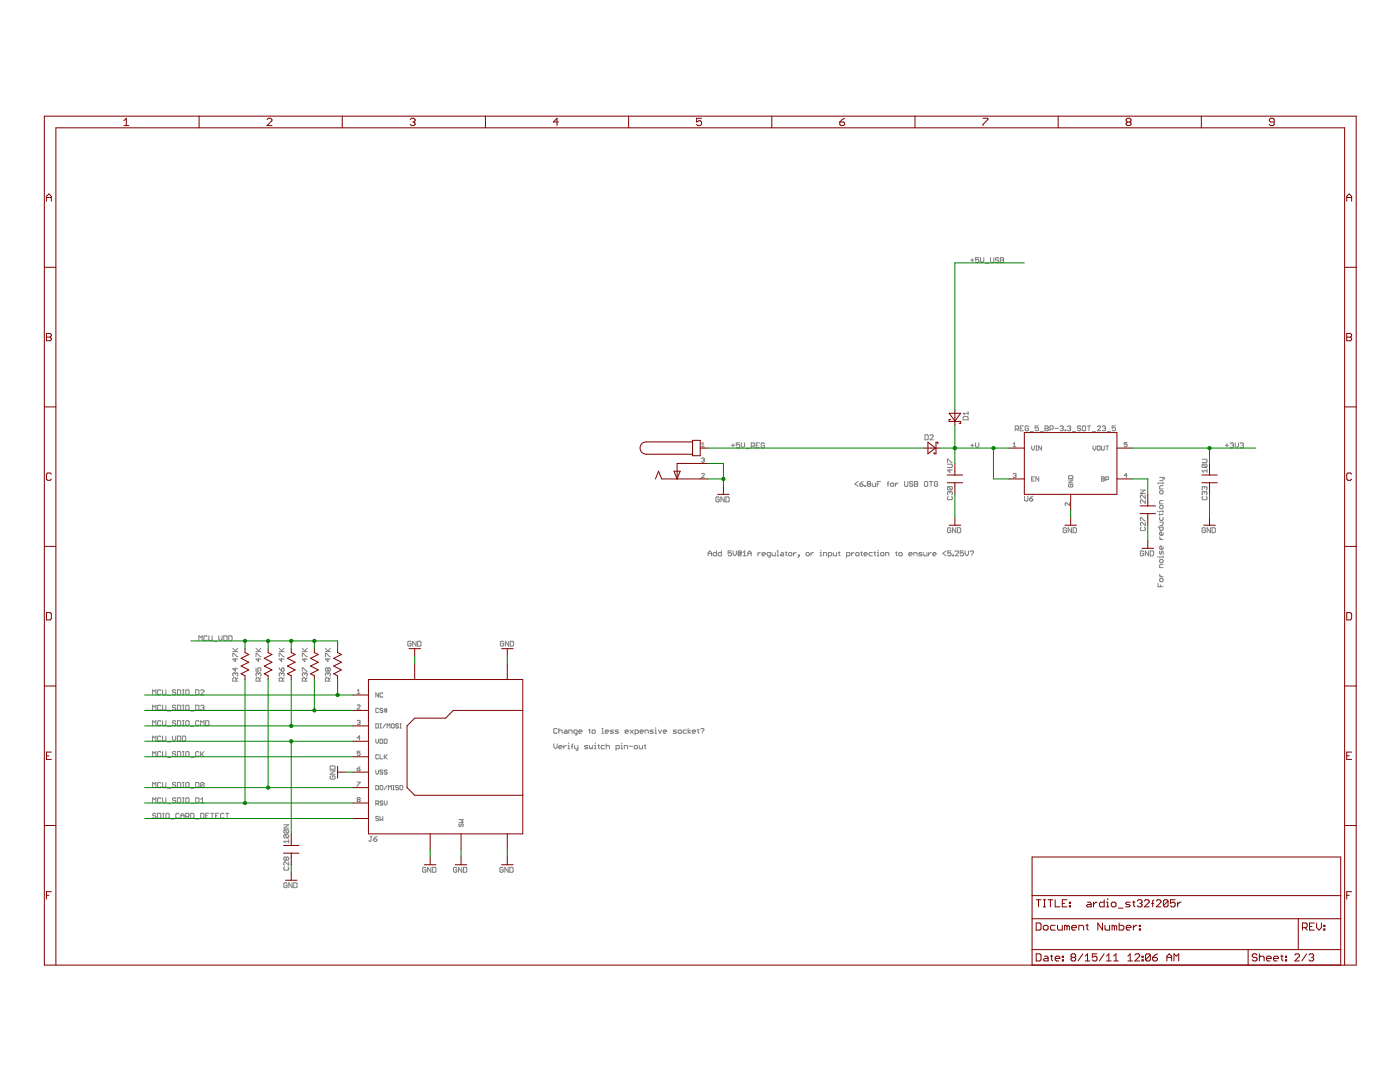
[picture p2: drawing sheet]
<svg xmlns="http://www.w3.org/2000/svg" width="279mm" height="216mm" viewBox="0 0 279 216" stroke-linecap="round" stroke-linejoin="round" font-family="sans-serif">
<g fill="#808080" stroke="#808080" stroke-width=".2">
<path d="M170.6 96.6l.7-.5z"/>
<path d="M170.6 96.6l.7 .4z"/>
<path d="M171.9 96.2l.4-.1z"/>
<path d="M171.9 96.2l-.3 .4z"/>
<path d="M171.6 96.6v.3z"/>
<path d="M171.6 96.9l.1 .1z"/>
<path d="M171.7 97h.4z"/>
<path d="M172.1 97l.2-.1z"/>
<path d="M172.3 96.7v.2z"/>
<path d="M172.1 96.6l.2 .1z"/>
<path d="M171.6 96.6h.5z"/>
<path d="M172.6 96.9v.1z"/>
<path d="M172.6 96.9h.1z"/>
<path d="M172.7 96.9v.1z"/>
<path d="M172.6 97h.1z"/>
<path d="M173.1 96.2l.1-.1z"/>
<path d="M173.2 96.1h.4z"/>
<path d="M173.6 96.1l.1 .1z"/>
<path d="M173.7 96.2v.2z"/>
<path d="M173.7 96.4l-.1 .2z"/>
<path d="M173.6 96.6l.1 .1z"/>
<path d="M173.7 96.7v.2z"/>
<path d="M173.6 97l.1-.1z"/>
<path d="M173.2 97h.4z"/>
<path d="M173.1 96.9l.1 .1z"/>
<path d="M173.1 96.7v.2z"/>
<path d="M173.1 96.7l.1-.1z"/>
<path d="M173.1 96.4l.1 .2z"/>
<path d="M173.1 96.2v.2z"/>
<path d="M173.2 96.6h.4z"/>
<path d="M174.1 96.4v.5z"/>
<path d="M174.1 96.9l.1 .1z"/>
<path d="M174.2 97h.5z"/>
<path d="M174.7 96.4v.6z"/>
<path d="M175.1 96.1v.9z"/>
<path d="M175.1 96.1h.6z"/>
<path d="M175.1 96.6h.3z"/>
<path d="M177.2 96.2v.8z"/>
<path d="M177.2 96.2l.2-.1z"/>
<path d="M177 96.6h.4z"/>
<path d="M177.9 97h.3z"/>
<path d="M178.2 97l.2-.1z"/>
<path d="M178.4 96.6v.3z"/>
<path d="M178.2 96.4l.2 .2z"/>
<path d="M177.9 96.4h.3z"/>
<path d="M177.9 96.4l-.2 .2z"/>
<path d="M177.7 96.6v.3z"/>
<path d="M177.7 96.9l.2 .1z"/>
<path d="M178.7 96.4v.6z"/>
<path d="M179 96.4l-.3 .3z"/>
<path d="M179 96.4h.2z"/>
<path d="M180.5 96.1v.8z"/>
<path d="M180.5 96.9l.2 .1z"/>
<path d="M180.7 97h.3z"/>
<path d="M181 97l.2-.1z"/>
<path d="M181.2 96.1v.8z"/>
<path d="M182 96.1l.2 .1z"/>
<path d="M181.7 96.1h.3z"/>
<path d="M181.5 96.2l.2-.1z"/>
<path d="M181.5 96.2v.2z"/>
<path d="M181.5 96.4l.2 .2z"/>
<path d="M181.7 96.6h.3z"/>
<path d="M182 96.6l.2 .1z"/>
<path d="M182.2 96.7v.2z"/>
<path d="M182 97l.2-.1z"/>
<path d="M181.7 97h.3z"/>
<path d="M181.5 96.9l.2 .1z"/>
<path d="M182.5 96.1v.9z"/>
<path d="M182.5 96.1h.5z"/>
<path d="M183 96.1l.2 .1z"/>
<path d="M183.2 96.2v.2z"/>
<path d="M183.2 96.4l-.2 .2z"/>
<path d="M183 96.6l.2 .1z"/>
<path d="M183.2 96.7v.2z"/>
<path d="M183.2 96.9l-.2 .1z"/>
<path d="M182.5 97h.5z"/>
<path d="M182.5 96.6h.5z"/>
<path d="M184.7 96.1h.3z"/>
<path d="M184.5 96.2l.2-.1z"/>
<path d="M184.5 96.2v.7z"/>
<path d="M184.5 96.9l.2 .1z"/>
<path d="M184.7 97h.3z"/>
<path d="M185 97l.1-.1z"/>
<path d="M185.1 96.2v.7z"/>
<path d="M185 96.1l.1 .1z"/>
<path d="M185.8 96.1v.9z"/>
<path d="M185.5 96.1h.6z"/>
<path d="M187 96.1l.1 .1z"/>
<path d="M186.6 96.1h.4z"/>
<path d="M186.5 96.2l.1-.1z"/>
<path d="M186.5 96.2v.7z"/>
<path d="M186.5 96.9l.1 .1z"/>
<path d="M186.6 97h.4z"/>
<path d="M187 97l.1-.1z"/>
<path d="M187.1 96.6v.3z"/>
<path d="M186.8 96.6h.3z"/>
<path d="M111 145.4l.2 .1z"/>
<path d="M110.7 145.4h.3z"/>
<path d="M110.5 145.5l.2-.1z"/>
<path d="M110.5 145.5v.7z"/>
<path d="M110.5 146.2l.2 .1z"/>
<path d="M110.7 146.3h.3z"/>
<path d="M111 146.3l.2-.1z"/>
<path d="M111.5 145.4v.9z"/>
<path d="M111.5 145.8l.2-.1z"/>
<path d="M111.7 145.7h.3z"/>
<path d="M112 145.7l.2 .1z"/>
<path d="M112.2 145.8v.5z"/>
<path d="M112.7 145.7h.3z"/>
<path d="M113 145.7l.2 .1z"/>
<path d="M113.2 145.8v.5z"/>
<path d="M112.7 146.3h.5z"/>
<path d="M112.5 146.2l.2 .1z"/>
<path d="M112.5 146.2l.2-.2z"/>
<path d="M112.7 146h.5z"/>
<path d="M113.5 145.7v.6z"/>
<path d="M113.5 145.7h.5z"/>
<path d="M114 145.7l.2 .1z"/>
<path d="M114.2 145.8v.5z"/>
<path d="M114.8 146.7h.2z"/>
<path d="M115 146.7l.2-.2z"/>
<path d="M115.2 145.7v.8z"/>
<path d="M114.7 145.7h.5z"/>
<path d="M114.7 145.7l-.2 .1z"/>
<path d="M114.5 145.8v.4z"/>
<path d="M114.5 146.2l.2 .1z"/>
<path d="M114.7 146.3h.5z"/>
<path d="M115.7 146.3h.3z"/>
<path d="M115.5 146.2l.2 .1z"/>
<path d="M115.5 145.8v.4z"/>
<path d="M115.7 145.7l-.2 .1z"/>
<path d="M115.7 145.7h.3z"/>
<path d="M116 145.7l.2 .1z"/>
<path d="M116.2 145.8v.2z"/>
<path d="M115.5 146h.7z"/>
<path d="M117.6 145.5v.7z"/>
<path d="M117.6 146.2l.2 .1z"/>
<path d="M117.5 145.7h.3z"/>
<path d="M118.3 146.3h.3z"/>
<path d="M118.6 146.3l.2-.1z"/>
<path d="M118.8 145.8v.4z"/>
<path d="M118.6 145.7l.2 .1z"/>
<path d="M118.3 145.7h.3z"/>
<path d="M118.3 145.7l-.1 .1z"/>
<path d="M118.2 145.8v.4z"/>
<path d="M118.2 146.2l.1 .1z"/>
<path d="M120.1 145.4h.2z"/>
<path d="M120.3 145.4v.9z"/>
<path d="M120.1 146.3h.4z"/>
<path d="M120.9 146.3h.4z"/>
<path d="M120.8 146.2l.1 .1z"/>
<path d="M120.8 145.8v.4z"/>
<path d="M120.9 145.7l-.1 .1z"/>
<path d="M120.9 145.7h.4z"/>
<path d="M121.3 145.7l.2 .1z"/>
<path d="M121.5 145.8v.2z"/>
<path d="M120.8 146h.7z"/>
<path d="M121.8 146.3h.5z"/>
<path d="M122.3 146.3l.1-.1z"/>
<path d="M122.3 146l.1 .2z"/>
<path d="M121.9 146h.4z"/>
<path d="M121.8 145.8l.1 .2z"/>
<path d="M121.9 145.7l-.1 .1z"/>
<path d="M121.9 145.7h.5z"/>
<path d="M122.8 146.3h.5z"/>
<path d="M123.3 146.3l.1-.1z"/>
<path d="M123.3 146l.1 .2z"/>
<path d="M122.9 146h.4z"/>
<path d="M122.8 145.8l.1 .2z"/>
<path d="M122.8 145.8l.1-.1z"/>
<path d="M122.9 145.7h.5z"/>
<path d="M124.9 146.3h.4z"/>
<path d="M124.8 146.2l.1 .1z"/>
<path d="M124.8 145.8v.4z"/>
<path d="M124.8 145.8l.1-.1z"/>
<path d="M124.9 145.7h.4z"/>
<path d="M125.3 145.7l.1 .1z"/>
<path d="M125.4 145.8v.2z"/>
<path d="M124.8 146h.6z"/>
<path d="M125.8 145.7l.6 .6z"/>
<path d="M126.4 145.7l-.6 .6z"/>
<path d="M126.7 145.7v1z"/>
<path d="M126.7 145.7h.5z"/>
<path d="M127.2 145.7l.2 .1z"/>
<path d="M127.4 145.8v.4z"/>
<path d="M127.2 146.3l.2-.1z"/>
<path d="M126.7 146.3h.5z"/>
<path d="M127.9 146.3h.3z"/>
<path d="M127.7 146.2l.2 .1z"/>
<path d="M127.7 145.8v.4z"/>
<path d="M127.7 145.8l.2-.1z"/>
<path d="M127.9 145.7h.3z"/>
<path d="M128.2 145.7l.2 .1z"/>
<path d="M128.4 145.8v.2z"/>
<path d="M127.7 146h.7z"/>
<path d="M128.7 145.7v.6z"/>
<path d="M128.7 145.7h.5z"/>
<path d="M129.2 145.7l.2 .1z"/>
<path d="M129.4 145.8v.5z"/>
<path d="M129.7 146.3h.5z"/>
<path d="M130.2 146.3l.2-.1z"/>
<path d="M130.2 146l.2 .2z"/>
<path d="M129.9 146h.3z"/>
<path d="M129.7 145.8l.2 .2z"/>
<path d="M129.7 145.8l.2-.1z"/>
<path d="M129.9 145.7h.5z"/>
<path d="M130.7 145.7h.2z"/>
<path d="M130.9 145.7v.6z"/>
<path d="M130.7 146.3h.3z"/>
<path d="M130.9 145.2v.2z"/>
<path d="M131.4 145.7l.3 .6z"/>
<path d="M132 145.7l-.3 .6z"/>
<path d="M132.5 146.3h.4z"/>
<path d="M132.4 146.2l.1 .1z"/>
<path d="M132.4 145.8v.4z"/>
<path d="M132.4 145.8l.1-.1z"/>
<path d="M132.5 145.7h.4z"/>
<path d="M132.9 145.7l.1 .1z"/>
<path d="M133 145.8v.2z"/>
<path d="M132.4 146h.6z"/>
<path d="M134.4 146.3h.5z"/>
<path d="M134.9 146.3l.1-.1z"/>
<path d="M134.9 146l.1 .2z"/>
<path d="M134.5 146h.4z"/>
<path d="M134.4 145.8l.1 .2z"/>
<path d="M134.5 145.7l-.1 .1z"/>
<path d="M134.5 145.7h.5z"/>
<path d="M135.5 146.3h.3z"/>
<path d="M135.8 146.3l.2-.1z"/>
<path d="M136 145.8v.4z"/>
<path d="M135.8 145.7l.2 .1z"/>
<path d="M135.5 145.7h.3z"/>
<path d="M135.5 145.7l-.2 .1z"/>
<path d="M135.3 145.8v.4z"/>
<path d="M135.3 146.2l.2 .1z"/>
<path d="M136.5 145.7h.5z"/>
<path d="M136.5 145.7l-.2 .1z"/>
<path d="M136.3 145.8v.4z"/>
<path d="M136.3 146.2l.2 .1z"/>
<path d="M136.5 146.3h.5z"/>
<path d="M137.3 145.4v.9z"/>
<path d="M137.3 146l.5 .3z"/>
<path d="M137.3 146l.5-.3z"/>
<path d="M138.3 146.3h.4z"/>
<path d="M138.2 146.2l.1 .1z"/>
<path d="M138.2 145.8v.4z"/>
<path d="M138.2 145.8l.1-.1z"/>
<path d="M138.3 145.7h.4z"/>
<path d="M138.7 145.7l.1 .1z"/>
<path d="M138.8 145.8v.2z"/>
<path d="M138.2 146h.6z"/>
<path d="M139.3 145.5v.7z"/>
<path d="M139.3 146.2l.2 .1z"/>
<path d="M139.1 145.7h.4z"/>
<path d="M139.8 145.5l.2-.1z"/>
<path d="M140 145.4h.3z"/>
<path d="M140.3 145.4l.2 .1z"/>
<path d="M140.5 145.5v.2z"/>
<path d="M140.5 145.7l-.4 .3z"/>
<path d="M140.1 146.2v.1z"/>
<path d="M110.5 148.4v.7z"/>
<path d="M110.5 149.1l.4 .3z"/>
<path d="M111.2 149.1l-.3 .3z"/>
<path d="M111.2 148.4v.7z"/>
<path d="M111.7 149.4h.3z"/>
<path d="M111.5 149.2l.2 .2z"/>
<path d="M111.5 148.9v.3z"/>
<path d="M111.5 148.9l.2-.1z"/>
<path d="M111.7 148.8h.3z"/>
<path d="M112 148.8l.2 .1z"/>
<path d="M112.2 148.9v.2z"/>
<path d="M111.5 149.1h.7z"/>
<path d="M112.5 148.8v.6z"/>
<path d="M112.5 149.1l.3-.3z"/>
<path d="M112.8 148.8h.2z"/>
<path d="M113.3 148.8h.2z"/>
<path d="M113.5 148.8v.6z"/>
<path d="M113.3 149.4h.4z"/>
<path d="M113.5 148.3v.1z"/>
<path d="M114.2 148.6v.8z"/>
<path d="M114.2 148.6l.1-.2z"/>
<path d="M114 148.9h.3z"/>
<path d="M114.7 148.8v.4z"/>
<path d="M114.7 149.2l.1 .2z"/>
<path d="M114.8 149.4h.5z"/>
<path d="M115.3 148.8v.8z"/>
<path d="M115.2 149.7l.1-.1z"/>
<path d="M115 149.7h.2z"/>
<path d="M116.6 149.4h.6z"/>
<path d="M117.3 149.2l-.1 .2z"/>
<path d="M117.2 149.1l.1 .1z"/>
<path d="M116.8 149.1h.4z"/>
<path d="M116.6 148.9l.2 .2z"/>
<path d="M116.6 148.9l.2-.1z"/>
<path d="M116.8 148.8h.5z"/>
<path d="M117.6 148.8v.4z"/>
<path d="M117.6 149.2l.2 .2z"/>
<path d="M117.8 149.4l.2-.2z"/>
<path d="M118 149.2l.2 .2z"/>
<path d="M118.3 149.2l-.1 .2z"/>
<path d="M118.3 148.8v.4z"/>
<path d="M118.6 148.8h.2z"/>
<path d="M118.8 148.8v.6z"/>
<path d="M118.6 149.4h.4z"/>
<path d="M118.8 148.3v.1z"/>
<path d="M119.5 148.6v.6z"/>
<path d="M119.5 149.2l.1 .2z"/>
<path d="M119.3 148.8h.3z"/>
<path d="M120.1 148.8h.5z"/>
<path d="M120.1 148.8l-.1 .1z"/>
<path d="M120 148.9v.3z"/>
<path d="M120 149.2l.1 .2z"/>
<path d="M120.1 149.4h.5z"/>
<path d="M121 148.4v1z"/>
<path d="M121 148.9l.1-.1z"/>
<path d="M121.1 148.8h.4z"/>
<path d="M121.5 148.8l.1 .1z"/>
<path d="M121.6 148.9v.5z"/>
<path d="M122.9 148.8v.9z"/>
<path d="M122.9 148.8h.5z"/>
<path d="M123.4 148.8l.2 .1z"/>
<path d="M123.6 148.9v.3z"/>
<path d="M123.6 149.2l-.2 .2z"/>
<path d="M122.9 149.4h.5z"/>
<path d="M123.9 148.8h.2z"/>
<path d="M124.1 148.8v.6z"/>
<path d="M123.9 149.4h.4z"/>
<path d="M124.1 148.3v.1z"/>
<path d="M124.6 148.8v.6z"/>
<path d="M124.6 148.8h.5z"/>
<path d="M125.1 148.8l.2 .1z"/>
<path d="M125.3 148.9v.5z"/>
<path d="M125.6 148.9h.6z"/>
<path d="M126.7 149.4h.4z"/>
<path d="M127.2 149.2l-.1 .2z"/>
<path d="M127.2 148.9v.3z"/>
<path d="M127.1 148.8l.1 .1z"/>
<path d="M126.7 148.8h.4z"/>
<path d="M126.6 148.9l.1-.1z"/>
<path d="M126.6 148.9v.3z"/>
<path d="M126.6 149.2l.1 .2z"/>
<path d="M127.6 148.8v.4z"/>
<path d="M127.6 149.2l.1 .2z"/>
<path d="M127.7 149.4h.5z"/>
<path d="M128.2 148.8v.6z"/>
<path d="M128.7 148.6v.6z"/>
<path d="M128.7 149.2l.2 .2z"/>
<path d="M128.6 148.8h.3z"/>
<path d="M141.3 110.3v.6z"/>
<path d="M141.3 110.3l.4-.4z"/>
<path d="M141.7 109.9l.3 .4z"/>
<path d="M142 110.3v.6z"/>
<path d="M141.3 110.4h.7z"/>
<path d="M143 109.9v1z"/>
<path d="M142.5 110.9h.5z"/>
<path d="M142.3 110.7l.2 .2z"/>
<path d="M142.3 110.4v.3z"/>
<path d="M142.3 110.4l.2-.1z"/>
<path d="M142.5 110.3h.5z"/>
<path d="M144 109.9v1z"/>
<path d="M143.5 110.9h.5z"/>
<path d="M143.3 110.7l.2 .2z"/>
<path d="M143.3 110.4v.3z"/>
<path d="M143.3 110.4l.2-.1z"/>
<path d="M143.5 110.3h.5z"/>
<path d="M145.3 109.9h.7z"/>
<path d="M145.3 109.9v.5z"/>
<path d="M145.3 110.4l.3-.1z"/>
<path d="M145.6 110.3h.2z"/>
<path d="M145.8 110.3l.2 .1z"/>
<path d="M146 110.4v.3z"/>
<path d="M146 110.7l-.2 .2z"/>
<path d="M145.5 110.9h.3z"/>
<path d="M145.3 110.7l.2 .2z"/>
<path d="M146.3 109.9v.7z"/>
<path d="M146.3 110.6l.3 .3z"/>
<path d="M146.6 110.9l.4-.3z"/>
<path d="M147 109.9v.7z"/>
<path d="M148 110.7l-.2 .2z"/>
<path d="M147.4 110.9h.4z"/>
<path d="M147.3 110.7l.1 .2z"/>
<path d="M147.3 110.1v.6z"/>
<path d="M147.4 109.9l-.1 .2z"/>
<path d="M147.4 109.9h.4z"/>
<path d="M147.8 109.9l.2 .2z"/>
<path d="M148 110.1v.3z"/>
<path d="M147.8 110.6l.2-.2z"/>
<path d="M147.4 110.6h.4z"/>
<path d="M147.4 110.3v.3z"/>
<path d="M147.4 110.3h.4z"/>
<path d="M147.8 110.3v.3z"/>
<path d="M148.6 109.9l-.3 .4z"/>
<path d="M148.6 109.9v1z"/>
<path d="M148.3 110.9h.6z"/>
<path d="M149.3 110.3v.6z"/>
<path d="M149.3 110.3l.3-.4z"/>
<path d="M149.6 109.9l.3 .4z"/>
<path d="M149.9 110.3v.6z"/>
<path d="M149.3 110.4h.6z"/>
<path d="M151.3 110.3v.6z"/>
<path d="M151.3 110.6l.3-.3z"/>
<path d="M151.6 110.3h.2z"/>
<path d="M152.3 110.9h.3z"/>
<path d="M152.1 110.7l.2 .2z"/>
<path d="M152.1 110.4v.3z"/>
<path d="M152.1 110.4l.2-.1z"/>
<path d="M152.3 110.3h.3z"/>
<path d="M152.6 110.3l.1 .1z"/>
<path d="M152.7 110.4v.2z"/>
<path d="M152.1 110.6h.6z"/>
<path d="M153.4 111.3h.2z"/>
<path d="M153.6 111.3l.1-.2z"/>
<path d="M153.7 110.3v.8z"/>
<path d="M153.2 110.3h.5z"/>
<path d="M153.2 110.3l-.1 .1z"/>
<path d="M153.1 110.4v.3z"/>
<path d="M153.1 110.7l.1 .2z"/>
<path d="M153.2 110.9h.5z"/>
<path d="M154.1 110.3v.4z"/>
<path d="M154.1 110.7l.1 .2z"/>
<path d="M154.2 110.9h.5z"/>
<path d="M154.7 110.3v.6z"/>
<path d="M155.1 109.9h.1z"/>
<path d="M155.2 109.9v1z"/>
<path d="M155.1 110.9h.3z"/>
<path d="M155.9 110.3h.3z"/>
<path d="M156.2 110.3l.2 .1z"/>
<path d="M156.4 110.4v.5z"/>
<path d="M155.9 110.9h.5z"/>
<path d="M155.7 110.7l.2 .2z"/>
<path d="M155.7 110.7l.2-.1z"/>
<path d="M155.9 110.6h.5z"/>
<path d="M156.9 110.1v.6z"/>
<path d="M156.9 110.7l.2 .2z"/>
<path d="M156.7 110.3h.4z"/>
<path d="M157.5 110.9h.4z"/>
<path d="M158 110.7l-.1 .2z"/>
<path d="M158 110.4v.3z"/>
<path d="M157.9 110.3l.1 .1z"/>
<path d="M157.5 110.3h.4z"/>
<path d="M157.5 110.3l-.1 .1z"/>
<path d="M157.4 110.4v.3z"/>
<path d="M157.4 110.7l.1 .2z"/>
<path d="M158.4 110.3v.6z"/>
<path d="M158.4 110.6l.3-.3z"/>
<path d="M158.7 110.3h.2z"/>
<path d="M159.2 111.3l.3-.4z"/>
<path d="M159.5 110.7v.2z"/>
<path d="M159.4 110.7h.1z"/>
<path d="M159.4 110.7v.2z"/>
<path d="M159.4 110.9h.1z"/>
<path d="M161 110.9h.4z"/>
<path d="M161.4 110.9l.1-.2z"/>
<path d="M161.5 110.4v.3z"/>
<path d="M161.4 110.3l.1 .1z"/>
<path d="M161 110.3h.4z"/>
<path d="M161 110.3l-.1 .1z"/>
<path d="M160.9 110.4v.3z"/>
<path d="M160.9 110.7l.1 .2z"/>
<path d="M161.8 110.3v.6z"/>
<path d="M161.8 110.6l.4-.3z"/>
<path d="M162.2 110.3h.1z"/>
<path d="M163.7 110.3h.1z"/>
<path d="M163.8 110.3v.6z"/>
<path d="M163.7 110.9h.3z"/>
<path d="M163.8 109.8v.1z"/>
<path d="M164.3 110.3v.6z"/>
<path d="M164.3 110.3h.5z"/>
<path d="M164.8 110.3l.2 .1z"/>
<path d="M165 110.4v.5z"/>
<path d="M165.3 110.3v1z"/>
<path d="M165.3 110.3h.5z"/>
<path d="M165.8 110.3l.2 .1z"/>
<path d="M166 110.4v.3z"/>
<path d="M166 110.7l-.2 .2z"/>
<path d="M165.3 110.9h.5z"/>
<path d="M166.3 110.3v.4z"/>
<path d="M166.3 110.7l.2 .2z"/>
<path d="M166.5 110.9h.5z"/>
<path d="M167 110.3v.6z"/>
<path d="M167.5 110.1v.6z"/>
<path d="M167.5 110.7l.1 .2z"/>
<path d="M167.3 110.3h.3z"/>
<path d="M169 110.3v1z"/>
<path d="M169 110.3h.5z"/>
<path d="M169.5 110.3l.1 .1z"/>
<path d="M169.6 110.4v.3z"/>
<path d="M169.6 110.7l-.1 .2z"/>
<path d="M169 110.9h.5z"/>
<path d="M169.9 110.3v.6z"/>
<path d="M169.9 110.6l.4-.3z"/>
<path d="M170.3 110.3h.2z"/>
<path d="M170.9 110.9h.4z"/>
<path d="M171.3 110.9l.1-.2z"/>
<path d="M171.4 110.4v.3z"/>
<path d="M171.3 110.3l.1 .1z"/>
<path d="M170.9 110.3h.4z"/>
<path d="M170.8 110.4l.1-.1z"/>
<path d="M170.8 110.4v.3z"/>
<path d="M170.8 110.7l.1 .2z"/>
<path d="M171.9 110.1v.6z"/>
<path d="M171.9 110.7l.2 .2z"/>
<path d="M171.8 110.3h.3z"/>
<path d="M172.6 110.9h.3z"/>
<path d="M172.4 110.7l.2 .2z"/>
<path d="M172.4 110.4v.3z"/>
<path d="M172.6 110.3l-.2 .1z"/>
<path d="M172.6 110.3h.3z"/>
<path d="M172.9 110.3l.2 .1z"/>
<path d="M173.1 110.4v.2z"/>
<path d="M172.4 110.6h.7z"/>
<path d="M173.6 110.3h.5z"/>
<path d="M173.6 110.3l-.2 .1z"/>
<path d="M173.4 110.4v.3z"/>
<path d="M173.4 110.7l.2 .2z"/>
<path d="M173.6 110.9h.5z"/>
<path d="M174.6 110.1v.6z"/>
<path d="M174.6 110.7l.2 .2z"/>
<path d="M174.4 110.3h.4z"/>
<path d="M175.1 110.3h.1z"/>
<path d="M175.2 110.3v.6z"/>
<path d="M175.1 110.9h.3z"/>
<path d="M175.2 109.8v.1z"/>
<path d="M175.9 110.9h.3z"/>
<path d="M176.2 110.9l.2-.2z"/>
<path d="M176.4 110.4v.3z"/>
<path d="M176.2 110.3l.2 .1z"/>
<path d="M175.9 110.3h.3z"/>
<path d="M175.9 110.3l-.2 .1z"/>
<path d="M175.7 110.4v.3z"/>
<path d="M175.7 110.7l.2 .2z"/>
<path d="M176.7 110.3v.6z"/>
<path d="M176.7 110.3h.5z"/>
<path d="M177.2 110.3l.2 .1z"/>
<path d="M177.4 110.4v.5z"/>
<path d="M178.9 110.1v.6z"/>
<path d="M178.9 110.7l.1 .2z"/>
<path d="M178.7 110.3h.3z"/>
<path d="M179.6 110.9h.3z"/>
<path d="M179.9 110.9l.1-.2z"/>
<path d="M180 110.4v.3z"/>
<path d="M179.9 110.3l.1 .1z"/>
<path d="M179.6 110.3h.3z"/>
<path d="M179.6 110.3l-.2 .1z"/>
<path d="M179.4 110.4v.3z"/>
<path d="M179.4 110.7l.2 .2z"/>
<path d="M181.5 110.9h.4z"/>
<path d="M181.4 110.7l.1 .2z"/>
<path d="M181.4 110.4v.3z"/>
<path d="M181.5 110.3l-.1 .1z"/>
<path d="M181.5 110.3h.4z"/>
<path d="M181.9 110.3l.1 .1z"/>
<path d="M182 110.4v.2z"/>
<path d="M181.4 110.6h.6z"/>
<path d="M182.4 110.3v.6z"/>
<path d="M182.4 110.3h.5z"/>
<path d="M182.9 110.3l.1 .1z"/>
<path d="M183 110.4v.5z"/>
<path d="M183.3 110.9h.6z"/>
<path d="M183.9 110.9l.1-.2z"/>
<path d="M183.9 110.6l.1 .1z"/>
<path d="M183.5 110.6h.4z"/>
<path d="M183.3 110.4l.2 .2z"/>
<path d="M183.3 110.4l.2-.1z"/>
<path d="M183.5 110.3h.5z"/>
<path d="M184.3 110.3v.4z"/>
<path d="M184.3 110.7l.2 .2z"/>
<path d="M184.5 110.9h.5z"/>
<path d="M185 110.3v.6z"/>
<path d="M185.3 110.3v.6z"/>
<path d="M185.3 110.6l.4-.3z"/>
<path d="M185.7 110.3h.1z"/>
<path d="M186.3 110.9h.4z"/>
<path d="M186.2 110.7l.1 .2z"/>
<path d="M186.2 110.4v.3z"/>
<path d="M186.2 110.4l.1-.1z"/>
<path d="M186.3 110.3h.4z"/>
<path d="M186.7 110.3l.1 .1z"/>
<path d="M186.8 110.4v.2z"/>
<path d="M186.2 110.6h.6z"/>
<path d="M188.2 110.4l.6-.5z"/>
<path d="M188.2 110.4l.6 .5z"/>
<path d="M189.1 109.9h.7z"/>
<path d="M189.1 109.9v.5z"/>
<path d="M189.1 110.4l.4-.1z"/>
<path d="M189.5 110.3h.1z"/>
<path d="M189.6 110.3l.2 .1z"/>
<path d="M189.8 110.4v.3z"/>
<path d="M189.8 110.7l-.2 .2z"/>
<path d="M189.3 110.9h.3z"/>
<path d="M189.1 110.7l.2 .2z"/>
<path d="M190.1 110.7v.2z"/>
<path d="M190.1 110.7h.2z"/>
<path d="M190.3 110.7v.2z"/>
<path d="M190.1 110.9h.2z"/>
<path d="M190.6 110.9h.7z"/>
<path d="M190.6 110.9l.7-.6z"/>
<path d="M191.3 110.1v.2z"/>
<path d="M191.1 109.9l.2 .2z"/>
<path d="M190.8 109.9h.3z"/>
<path d="M190.8 109.9l-.2 .2z"/>
<path d="M191.6 109.9h.7z"/>
<path d="M191.6 109.9v.5z"/>
<path d="M191.6 110.4l.4-.1z"/>
<path d="M192 110.3h.1z"/>
<path d="M192.1 110.3l.2 .1z"/>
<path d="M192.3 110.4v.3z"/>
<path d="M192.3 110.7l-.2 .2z"/>
<path d="M191.8 110.9h.3z"/>
<path d="M191.6 110.7l.2 .2z"/>
<path d="M192.6 109.9v.7z"/>
<path d="M192.6 110.6l.4 .3z"/>
<path d="M193.3 110.6l-.3 .3z"/>
<path d="M193.3 109.9v.7z"/>
<path d="M193.6 110.1l.2-.2z"/>
<path d="M193.8 109.9h.3z"/>
<path d="M194.1 109.9l.2 .2z"/>
<path d="M194.3 110.1v.2z"/>
<path d="M194.3 110.3l-.3 .3z"/>
<path d="M194 110.7v.2z"/>
<path d="M231.1 117.1h1z"/>
<path d="M231.1 116.4v.7z"/>
<path d="M231.6 116.7v.4z"/>
<path d="M232.1 115.6v.3z"/>
<path d="M231.9 115.4l.2 .2z"/>
<path d="M231.6 115.4h.3z"/>
<path d="M231.6 115.4l-.2 .2z"/>
<path d="M231.4 115.6v.3z"/>
<path d="M231.4 115.9l.2 .2z"/>
<path d="M231.6 116.1h.3z"/>
<path d="M231.9 116.1l.2-.2z"/>
<path d="M231.4 115.1h.7z"/>
<path d="M231.4 114.8l.4 .3z"/>
<path d="M231.4 114.6v.2z"/>
<path d="M231.4 113.3h.7z"/>
<path d="M231.4 112.8v.5z"/>
<path d="M231.4 112.8l.2-.2z"/>
<path d="M231.6 112.6h.5z"/>
<path d="M232.1 111.8v.3z"/>
<path d="M231.9 111.6l.2 .2z"/>
<path d="M231.6 111.6h.3z"/>
<path d="M231.6 111.6l-.2 .2z"/>
<path d="M231.4 111.8v.3z"/>
<path d="M231.4 112.1l.2 .2z"/>
<path d="M231.6 112.3h.3z"/>
<path d="M231.9 112.3l.2-.2z"/>
<path d="M231.4 111.1v.2z"/>
<path d="M231.4 111.1h.7z"/>
<path d="M232.1 111v.3z"/>
<path d="M230.9 111.1h.2z"/>
<path d="M232.1 110.1v.5z"/>
<path d="M231.9 110l.2 .1z"/>
<path d="M231.9 110l-.1 .1z"/>
<path d="M231.8 110.1v.3z"/>
<path d="M231.8 110.4l-.2 .2z"/>
<path d="M231.4 110.4l.2 .2z"/>
<path d="M231.4 110v.4z"/>
<path d="M232.1 109.1v.4z"/>
<path d="M231.9 109.6l.2-.1z"/>
<path d="M231.6 109.6h.3z"/>
<path d="M231.4 109.5l.2 .1z"/>
<path d="M231.4 109.1v.4z"/>
<path d="M231.6 109l-.2 .1z"/>
<path d="M231.6 109h.2z"/>
<path d="M231.8 109v.6z"/>
<path d="M231.4 107.7h.7z"/>
<path d="M231.4 107.3l.4 .4z"/>
<path d="M231.4 107.1v.2z"/>
<path d="M232.1 106.3v.4z"/>
<path d="M232.1 106.7l-.2 .1z"/>
<path d="M231.6 106.8h.3z"/>
<path d="M231.4 106.7l.2 .1z"/>
<path d="M231.4 106.3v.4z"/>
<path d="M231.4 106.3l.2-.1z"/>
<path d="M231.6 106.2h.2z"/>
<path d="M231.8 106.2v.6z"/>
<path d="M231.1 105.2h1z"/>
<path d="M232.1 105.2v.5z"/>
<path d="M232.1 105.7l-.2 .1z"/>
<path d="M231.6 105.8h.3z"/>
<path d="M231.4 105.7l.2 .1z"/>
<path d="M231.4 105.2v.5z"/>
<path d="M231.4 104.8h.5z"/>
<path d="M231.9 104.8l.2-.1z"/>
<path d="M232.1 104.2v.5z"/>
<path d="M231.4 104.2h.7z"/>
<path d="M231.4 103.2v.5z"/>
<path d="M231.4 103.7l.2 .1z"/>
<path d="M231.6 103.8h.3z"/>
<path d="M231.9 103.8l.2-.1z"/>
<path d="M232.1 103.2v.5z"/>
<path d="M231.3 102.7h.6z"/>
<path d="M231.9 102.7l.2-.2z"/>
<path d="M231.4 102.5v.3z"/>
<path d="M231.4 102v.2z"/>
<path d="M231.4 102h.7z"/>
<path d="M232.1 101.9v.3z"/>
<path d="M230.9 102h.2z"/>
<path d="M232.1 101v.4z"/>
<path d="M231.9 100.9l.2 .1z"/>
<path d="M231.6 100.9h.3z"/>
<path d="M231.6 100.9l-.2 .1z"/>
<path d="M231.4 101v.4z"/>
<path d="M231.4 101.4l.2 .1z"/>
<path d="M231.6 101.5h.3z"/>
<path d="M231.9 101.5l.2-.1z"/>
<path d="M231.4 100.5h.7z"/>
<path d="M231.4 100v.5z"/>
<path d="M231.4 100l.2-.1z"/>
<path d="M231.6 99.9h.5z"/>
<path d="M232.1 98v.4z"/>
<path d="M231.9 97.9l.2 .1z"/>
<path d="M231.6 97.9h.3z"/>
<path d="M231.4 98l.2-.1z"/>
<path d="M231.4 98v.4z"/>
<path d="M231.4 98.4l.2 .2z"/>
<path d="M231.6 98.6h.3z"/>
<path d="M231.9 98.6l.2-.2z"/>
<path d="M231.4 97.6h.7z"/>
<path d="M231.4 97.1v.5z"/>
<path d="M231.4 97.1l.2-.2z"/>
<path d="M231.6 96.9h.5z"/>
<path d="M231.1 96.4v.2z"/>
<path d="M231.1 96.4h1z"/>
<path d="M232.1 96.2v.4z"/>
<path d="M231.4 95.9h.5z"/>
<path d="M231.9 95.9l.2-.2z"/>
<path d="M232.1 95.2v.5z"/>
<path d="M231.4 95.2h.9z"/>
<path d="M232.3 95.2l.1 .2z"/>
<path d="M232.4 95.4v.2z"/>
<path d="M212.7 105.3l.1 .2z"/>
<path d="M212.3 105.3h.4z"/>
<path d="M212.3 105.3l-.1 .2z"/>
<path d="M212.2 105.5v.6z"/>
<path d="M212.2 106.1l.1 .2z"/>
<path d="M212.3 106.3h.4z"/>
<path d="M212.7 106.3l.1-.2z"/>
<path d="M212.8 105.8v.3z"/>
<path d="M212.5 105.8h.3z"/>
<path d="M213.2 105.3v1z"/>
<path d="M213.2 105.3l.6 1z"/>
<path d="M213.8 105.3v1z"/>
<path d="M214.2 105.3v1z"/>
<path d="M214.2 106.3h.5z"/>
<path d="M214.7 106.3l.1-.2z"/>
<path d="M214.8 105.5v.6z"/>
<path d="M214.7 105.3l.1 .2z"/>
<path d="M214.2 105.3h.5z"/>
<path d="M189.1 93.8h1z"/>
<path d="M189.1 93.8l.5 .5z"/>
<path d="M189.6 93.6v.7z"/>
<path d="M189.1 93.3h.8z"/>
<path d="M189.9 93.3l.2-.2z"/>
<path d="M190.1 92.8v.3z"/>
<path d="M189.9 92.6l.2 .2z"/>
<path d="M189.1 92.6h.8z"/>
<path d="M189.1 91.6v.7z"/>
<path d="M189.1 91.6h.1z"/>
<path d="M189.2 91.6l.7 .7z"/>
<path d="M189.9 92.3h.2z"/>
<path d="M239.9 94l.3 .3z"/>
<path d="M239.9 94h1z"/>
<path d="M240.9 93.6v.7z"/>
<path d="M240.1 93.3h.6z"/>
<path d="M239.9 93.1l.2 .2z"/>
<path d="M239.9 92.8v.3z"/>
<path d="M240.1 92.6l-.2 .2z"/>
<path d="M240.1 92.6h.6z"/>
<path d="M240.7 92.6l.2 .2z"/>
<path d="M240.9 92.8v.3z"/>
<path d="M240.9 93.1l-.2 .2z"/>
<path d="M240.1 92.6l.6 .7z"/>
<path d="M239.9 92.3h.8z"/>
<path d="M240.9 92.1l-.2 .2z"/>
<path d="M240.9 91.8v.3z"/>
<path d="M240.7 91.6l.2 .2z"/>
<path d="M239.9 91.6h.8z"/>
<path d="M189.6 105.3l.1 .2z"/>
<path d="M189.3 105.3h.3z"/>
<path d="M189.3 105.3l-.2 .2z"/>
<path d="M189.1 105.5v.6z"/>
<path d="M189.1 106.1l.2 .2z"/>
<path d="M189.3 106.3h.3z"/>
<path d="M189.6 106.3l.1-.2z"/>
<path d="M189.7 105.8v.3z"/>
<path d="M189.4 105.8h.3z"/>
<path d="M190.1 105.3v1z"/>
<path d="M190.1 105.3l.6 1z"/>
<path d="M190.7 105.3v1z"/>
<path d="M191.1 105.3v1z"/>
<path d="M191.1 106.3h.5z"/>
<path d="M191.6 106.3l.1-.2z"/>
<path d="M191.7 105.5v.6z"/>
<path d="M191.6 105.3l.1 .2z"/>
<path d="M191.1 105.3h.5z"/>
<path d="M240.4 105.3l.2 .2z"/>
<path d="M240.1 105.3h.3z"/>
<path d="M240.1 105.3l-.2 .2z"/>
<path d="M239.9 105.5v.6z"/>
<path d="M239.9 106.1l.2 .2z"/>
<path d="M240.1 106.3h.3z"/>
<path d="M240.4 106.3l.2-.2z"/>
<path d="M240.6 105.8v.3z"/>
<path d="M240.2 105.8h.4z"/>
<path d="M240.9 105.3v1z"/>
<path d="M240.9 105.3l.7 1z"/>
<path d="M241.6 105.3v1z"/>
<path d="M241.9 105.3v1z"/>
<path d="M241.9 106.3h.5z"/>
<path d="M242.4 106.3l.1-.2z"/>
<path d="M242.5 105.5v.6z"/>
<path d="M242.4 105.3l.1 .2z"/>
<path d="M241.9 105.3h.5z"/>
<path d="M66 154.8l-.1 .2z"/>
<path d="M65.9 155v.3z"/>
<path d="M65.9 155.3l.1 .2z"/>
<path d="M66 155.5h.7z"/>
<path d="M66.7 155.5l.2-.2z"/>
<path d="M66.9 155v.3z"/>
<path d="M66.7 154.8l.2 .2z"/>
<path d="M66.4 154.8h.3z"/>
<path d="M66.4 154.8v.3z"/>
<path d="M65.9 154.5h1z"/>
<path d="M65.9 154.5l1-.7z"/>
<path d="M65.9 153.8h1z"/>
<path d="M65.9 153.5h1z"/>
<path d="M66.9 153v.5z"/>
<path d="M66.7 152.8l.2 .2z"/>
<path d="M66 152.8h.7z"/>
<path d="M66 152.8l-.1 .2z"/>
<path d="M65.9 153v.5z"/>
<path d="M46.5 131.5h1z"/>
<path d="M46.5 131.5l.5 .5z"/>
<path d="M47 131.4v.6z"/>
<path d="M46.5 130.4v.6z"/>
<path d="M46.5 130.4h.1z"/>
<path d="M46.6 130.4l.7 .6z"/>
<path d="M47.3 131h.2z"/>
<path d="M46.5 130h1z"/>
<path d="M46.5 129.4l.6 .6z"/>
<path d="M47 129.9l.5-.5z"/>
<path d="M51.1 131.5h1z"/>
<path d="M51.1 131.5l.5 .5z"/>
<path d="M51.6 131.4v.6z"/>
<path d="M51.1 130.4v.6z"/>
<path d="M51.1 130.4h.1z"/>
<path d="M51.2 130.4l.7 .6z"/>
<path d="M51.9 131h.2z"/>
<path d="M51.1 130h1z"/>
<path d="M51.1 129.4l.7 .6z"/>
<path d="M51.6 129.9l.5-.5z"/>
<path d="M55.7 131.5h1z"/>
<path d="M55.7 131.5l.5 .5z"/>
<path d="M56.2 131.4v.6z"/>
<path d="M55.7 130.4v.6z"/>
<path d="M55.7 130.4h.2z"/>
<path d="M55.9 130.4l.6 .6z"/>
<path d="M56.5 131h.2z"/>
<path d="M55.7 130h1z"/>
<path d="M55.7 129.4l.7 .6z"/>
<path d="M56.2 129.9l.5-.5z"/>
<path d="M60.3 131.5h1z"/>
<path d="M60.3 131.5l.5 .5z"/>
<path d="M60.8 131.4v.6z"/>
<path d="M60.3 130.4v.6z"/>
<path d="M60.3 130.4h.2z"/>
<path d="M60.5 130.4l.7 .6z"/>
<path d="M61.2 131h.1z"/>
<path d="M60.3 130h1z"/>
<path d="M60.3 129.4l.7 .6z"/>
<path d="M60.8 129.9l.5-.5z"/>
<path d="M64.9 131.5h1z"/>
<path d="M64.9 131.5l.5 .5z"/>
<path d="M65.4 131.4v.6z"/>
<path d="M64.9 130.4v.6z"/>
<path d="M64.9 130.4h.2z"/>
<path d="M65.1 130.4l.7 .6z"/>
<path d="M65.8 131h.1z"/>
<path d="M64.9 130h1z"/>
<path d="M64.9 129.4l.7 .6z"/>
<path d="M65.4 129.9l.5-.5z"/>
<path d="M84.9 173.1l.1 .1z"/>
<path d="M84.5 173.1h.4z"/>
<path d="M84.5 173.1l-.2 .1z"/>
<path d="M84.3 173.2v.7z"/>
<path d="M84.3 173.9l.2 .2z"/>
<path d="M84.5 174.1h.4z"/>
<path d="M85 173.9l-.1 .2z"/>
<path d="M85 173.6v.3z"/>
<path d="M84.7 173.6h.3z"/>
<path d="M85.3 173.1v1z"/>
<path d="M85.3 173.1l.7 1z"/>
<path d="M86 173.1v1z"/>
<path d="M86.3 173.1v1z"/>
<path d="M86.3 174.1h.5z"/>
<path d="M86.8 174.1l.2-.2z"/>
<path d="M87 173.2v.7z"/>
<path d="M86.8 173.1l.2 .1z"/>
<path d="M86.3 173.1h.5z"/>
<path d="M91 173.1l.2 .1z"/>
<path d="M90.7 173.1h.3z"/>
<path d="M90.7 173.1l-.2 .1z"/>
<path d="M90.5 173.2v.7z"/>
<path d="M90.5 173.9l.2 .2z"/>
<path d="M90.7 174.1h.3z"/>
<path d="M91.2 173.9l-.2 .2z"/>
<path d="M91.2 173.6v.3z"/>
<path d="M90.8 173.6h.4z"/>
<path d="M91.5 173.1v1z"/>
<path d="M91.5 173.1l.7 1z"/>
<path d="M92.2 173.1v1z"/>
<path d="M92.5 173.1v1z"/>
<path d="M92.5 174.1h.5z"/>
<path d="M93 174.1l.2-.2z"/>
<path d="M93.2 173.2v.7z"/>
<path d="M93 173.1l.2 .1z"/>
<path d="M92.5 173.1h.5z"/>
<path d="M100.2 173.1l.2 .1z"/>
<path d="M99.9 173.1h.3z"/>
<path d="M99.8 173.2l.1-.1z"/>
<path d="M99.8 173.2v.7z"/>
<path d="M99.8 173.9l.1 .2z"/>
<path d="M99.9 174.1h.3z"/>
<path d="M100.2 174.1l.2-.2z"/>
<path d="M100.4 173.6v.3z"/>
<path d="M100.1 173.6h.3z"/>
<path d="M100.8 173.1v1z"/>
<path d="M100.8 173.1l.6 1z"/>
<path d="M101.4 173.1v1z"/>
<path d="M101.7 173.1v1z"/>
<path d="M101.7 174.1h.5z"/>
<path d="M102.2 174.1l.2-.2z"/>
<path d="M102.4 173.2v.7z"/>
<path d="M102.2 173.1l.2 .1z"/>
<path d="M101.7 173.1h.5z"/>
<path d="M100.4 128l.1 .1z"/>
<path d="M100 128h.4z"/>
<path d="M100 128l-.1 .1z"/>
<path d="M99.9 128.1v.7z"/>
<path d="M99.9 128.8l.1 .1z"/>
<path d="M100 128.9h.4z"/>
<path d="M100.4 128.9l.1-.1z"/>
<path d="M100.5 128.4v.4z"/>
<path d="M100.2 128.4h.3z"/>
<path d="M100.9 128v.9z"/>
<path d="M100.9 128l.6 .9z"/>
<path d="M101.5 128v.9z"/>
<path d="M101.8 128v.9z"/>
<path d="M101.8 128.9h.5z"/>
<path d="M102.3 128.9l.2-.1z"/>
<path d="M102.5 128.1v.7z"/>
<path d="M102.3 128l.2 .1z"/>
<path d="M101.8 128h.5z"/>
<path d="M81.9 128l.1 .1z"/>
<path d="M81.5 128h.4z"/>
<path d="M81.5 128l-.1 .1z"/>
<path d="M81.4 128.1v.7z"/>
<path d="M81.4 128.8l.1 .1z"/>
<path d="M81.5 128.9h.4z"/>
<path d="M81.9 128.9l.1-.1z"/>
<path d="M82 128.4v.4z"/>
<path d="M81.7 128.4h.3z"/>
<path d="M82.4 128v.9z"/>
<path d="M82.4 128l.6 .9z"/>
<path d="M83 128v.9z"/>
<path d="M83.4 128v.9z"/>
<path d="M83.4 128.9h.5z"/>
<path d="M84 128.8l-.1 .1z"/>
<path d="M84 128.1v.7z"/>
<path d="M83.9 128l.1 .1z"/>
<path d="M83.4 128h.5z"/>
<path d="M56.6 167.9l.4 .3z"/>
<path d="M56.6 167.9h1z"/>
<path d="M57.6 167.5v.7z"/>
<path d="M56.8 167.2h.6z"/>
<path d="M56.6 167l.2 .2z"/>
<path d="M56.6 166.7v.3z"/>
<path d="M56.8 166.5l-.2 .2z"/>
<path d="M56.8 166.5h.6z"/>
<path d="M57.4 166.5l.2 .2z"/>
<path d="M57.6 166.7v.3z"/>
<path d="M57.4 167.2l.2-.2z"/>
<path d="M56.8 166.5l.6 .7z"/>
<path d="M56.8 166.2h.6z"/>
<path d="M56.6 166.1l.2 .1z"/>
<path d="M56.6 165.7v.4z"/>
<path d="M56.6 165.7l.2-.1z"/>
<path d="M56.8 165.6h.6z"/>
<path d="M57.4 165.6l.2 .1z"/>
<path d="M57.6 165.7v.4z"/>
<path d="M57.6 166.1l-.2 .1z"/>
<path d="M56.8 165.6l.6 .6z"/>
<path d="M56.6 165.2h1z"/>
<path d="M56.6 165.2l1-.6z"/>
<path d="M56.6 164.6h1z"/>
<path d="M57.1 176.1l.2 .2z"/>
<path d="M56.8 176.1h.3z"/>
<path d="M56.8 176.1l-.2 .2z"/>
<path d="M56.6 176.3v.7z"/>
<path d="M56.6 177l.2 .1z"/>
<path d="M56.8 177.1h.3z"/>
<path d="M57.1 177.1l.2-.1z"/>
<path d="M57.3 176.6v.4z"/>
<path d="M57 176.6h.3z"/>
<path d="M57.6 176.1v1z"/>
<path d="M57.6 176.1l.7 1z"/>
<path d="M58.3 176.1v1z"/>
<path d="M58.6 176.1v1z"/>
<path d="M58.6 177.1h.5z"/>
<path d="M59.1 177.1l.2-.1z"/>
<path d="M59.3 176.3v.7z"/>
<path d="M59.1 176.1l.2 .2z"/>
<path d="M58.6 176.1h.5z"/>
<path d="M143.4 99.1l.1 .2z"/>
<path d="M143 99.1h.4z"/>
<path d="M143 99.1l-.1 .2z"/>
<path d="M142.9 99.3v.7z"/>
<path d="M142.9 100l.1 .1z"/>
<path d="M143 100.1h.4z"/>
<path d="M143.4 100.1l.1-.1z"/>
<path d="M143.5 99.6v.4z"/>
<path d="M143.2 99.6h.3z"/>
<path d="M143.9 99.1v1z"/>
<path d="M143.9 99.1l.6 1z"/>
<path d="M144.5 99.1v1z"/>
<path d="M144.9 99.1v1z"/>
<path d="M144.9 100.1h.5z"/>
<path d="M145.4 100.1l.1-.1z"/>
<path d="M145.5 99.3v.7z"/>
<path d="M145.4 99.1l.1 .2z"/>
<path d="M144.9 99.1h.5z"/>
<path d="M202.6 85v1z"/>
<path d="M202.6 85h.5z"/>
<path d="M203.1 85l.2 .2z"/>
<path d="M203.3 85.2v.3z"/>
<path d="M203.3 85.5l-.2 .1z"/>
<path d="M202.6 85.6h.5z"/>
<path d="M202.9 85.6l.4 .4z"/>
<path d="M203.6 85h.7z"/>
<path d="M203.6 85v1z"/>
<path d="M203.6 86h.7z"/>
<path d="M203.6 85.5h.3z"/>
<path d="M205.1 85l.2 .2z"/>
<path d="M204.8 85h.3z"/>
<path d="M204.6 85.2l.2-.2z"/>
<path d="M204.6 85.2v.6z"/>
<path d="M204.6 85.8l.2 .2z"/>
<path d="M204.8 86h.3z"/>
<path d="M205.1 86l.2-.2z"/>
<path d="M205.3 85.5v.3z"/>
<path d="M204.9 85.5h.4z"/>
<path d="M205.6 86.1h.6z"/>
<path d="M206.6 85h.6z"/>
<path d="M206.6 85v.5z"/>
<path d="M206.6 85.5l.3-.2z"/>
<path d="M206.9 85.3h.2z"/>
<path d="M207.1 85.3l.1 .2z"/>
<path d="M207.2 85.5v.3z"/>
<path d="M207.1 86l.1-.2z"/>
<path d="M206.7 86h.4z"/>
<path d="M206.6 85.8l.1 .2z"/>
<path d="M207.6 86.1h.6z"/>
<path d="M208.6 85v1z"/>
<path d="M208.6 85h.5z"/>
<path d="M209.1 85l.1 .2z"/>
<path d="M209.2 85.2v.1z"/>
<path d="M209.2 85.3l-.1 .2z"/>
<path d="M209.1 85.5l.1 .1z"/>
<path d="M209.2 85.6v.2z"/>
<path d="M209.2 85.8l-.1 .2z"/>
<path d="M208.6 86h.5z"/>
<path d="M208.6 85.5h.5z"/>
<path d="M209.5 85v1z"/>
<path d="M209.5 85h.6z"/>
<path d="M210.1 85l.1 .2z"/>
<path d="M210.2 85.2v.3z"/>
<path d="M210.2 85.5l-.1 .1z"/>
<path d="M209.5 85.6h.6z"/>
<path d="M210.5 85.5h.7z"/>
<path d="M211.5 85.2l.2-.2z"/>
<path d="M211.7 85h.3z"/>
<path d="M212 85l.2 .2z"/>
<path d="M212.2 85.2v.1z"/>
<path d="M212.2 85.3l-.2 .2z"/>
<path d="M211.9 85.5h.1z"/>
<path d="M212 85.5l.2 .1z"/>
<path d="M212.2 85.6v.2z"/>
<path d="M212 86l.2-.2z"/>
<path d="M211.7 86h.3z"/>
<path d="M211.5 85.8l.2 .2z"/>
<path d="M212.5 85.8v.2z"/>
<path d="M212.5 85.8h.2z"/>
<path d="M212.7 85.8v.2z"/>
<path d="M212.5 86h.2z"/>
<path d="M213 85.2l.2-.2z"/>
<path d="M213.2 85h.3z"/>
<path d="M213.5 85l.2 .2z"/>
<path d="M213.7 85.2v.1z"/>
<path d="M213.7 85.3l-.2 .2z"/>
<path d="M213.4 85.5h.1z"/>
<path d="M213.5 85.5l.2 .1z"/>
<path d="M213.7 85.6v.2z"/>
<path d="M213.7 85.8l-.2 .2z"/>
<path d="M213.2 86h.3z"/>
<path d="M213 85.8l.2 .2z"/>
<path d="M214 86.1h.7z"/>
<path d="M215.5 85l.2 .2z"/>
<path d="M215.2 85h.3z"/>
<path d="M215.2 85l-.2 .2z"/>
<path d="M215 85.2v.1z"/>
<path d="M215 85.3l.2 .2z"/>
<path d="M215.2 85.5h.3z"/>
<path d="M215.5 85.5l.2 .1z"/>
<path d="M215.7 85.6v.2z"/>
<path d="M215.7 85.8l-.2 .2z"/>
<path d="M215.2 86h.3z"/>
<path d="M215 85.8l.2 .2z"/>
<path d="M216.2 85h.3z"/>
<path d="M216.2 85l-.2 .2z"/>
<path d="M216 85.2v.6z"/>
<path d="M216 85.8l.2 .2z"/>
<path d="M216.2 86h.3z"/>
<path d="M216.5 86l.2-.2z"/>
<path d="M216.7 85.2v.6z"/>
<path d="M216.5 85l.2 .2z"/>
<path d="M217.3 85v1z"/>
<path d="M217 85h.7z"/>
<path d="M218 86.1h.7z"/>
<path d="M219 86h.6z"/>
<path d="M219 86l.6-.7z"/>
<path d="M219.6 85.2v.1z"/>
<path d="M219.5 85l.1 .2z"/>
<path d="M219.2 85h.3z"/>
<path d="M219.2 85l-.2 .2z"/>
<path d="M220.1 85l-.1 .2z"/>
<path d="M220.1 85h.4z"/>
<path d="M220.5 85l.1 .2z"/>
<path d="M220.6 85.2v.1z"/>
<path d="M220.5 85.5l.1-.2z"/>
<path d="M220.3 85.5h.2z"/>
<path d="M220.5 85.5l.1 .1z"/>
<path d="M220.6 85.6v.2z"/>
<path d="M220.5 86l.1-.2z"/>
<path d="M220.1 86h.4z"/>
<path d="M220 85.8l.1 .2z"/>
<path d="M221 86.1h.6z"/>
<path d="M222 85h.6z"/>
<path d="M222 85v.5z"/>
<path d="M222 85.5l.3-.2z"/>
<path d="M222.3 85.3h.2z"/>
<path d="M222.5 85.3l.1 .2z"/>
<path d="M222.6 85.5v.3z"/>
<path d="M222.5 86l.1-.2z"/>
<path d="M222.1 86h.4z"/>
<path d="M222 85.8l.1 .2z"/>
<path d="M228.6 99.8v.6z"/>
<path d="M227.9 99.8l.7 .6z"/>
<path d="M227.7 99.8h.2z"/>
<path d="M227.7 99.8l-.1 .1z"/>
<path d="M227.6 99.9v.4z"/>
<path d="M227.6 100.3l.1 .1z"/>
<path d="M228.6 98.8v.6z"/>
<path d="M227.9 98.8l.7 .6z"/>
<path d="M227.7 98.8h.2z"/>
<path d="M227.7 98.8l-.1 .2z"/>
<path d="M227.6 99v.3z"/>
<path d="M227.6 99.3l.1 .1z"/>
<path d="M227.6 98.5h1z"/>
<path d="M227.6 98.5l1-.7z"/>
<path d="M227.6 97.8h1z"/>
<path d="M228.1 109.9l.1 .2z"/>
<path d="M227.7 109.9h.4z"/>
<path d="M227.7 109.9l-.1 .2z"/>
<path d="M227.6 110.1v.6z"/>
<path d="M227.6 110.7l.1 .2z"/>
<path d="M227.7 110.9h.4z"/>
<path d="M228.1 110.9l.1-.2z"/>
<path d="M228.2 110.4v.3z"/>
<path d="M227.9 110.4h.3z"/>
<path d="M228.6 109.9v1z"/>
<path d="M228.6 109.9l.6 1z"/>
<path d="M229.2 109.9v1z"/>
<path d="M229.6 109.9v1z"/>
<path d="M229.6 110.9h.5z"/>
<path d="M230.1 110.9l.1-.2z"/>
<path d="M230.2 110.1v.6z"/>
<path d="M230.1 109.9l.1 .2z"/>
<path d="M229.6 109.9h.5z"/>
<path d="M189.2 99.1l-.1 .1z"/>
<path d="M189.1 99.2v.4z"/>
<path d="M189.1 99.6l.1 .1z"/>
<path d="M189.2 99.7h.7z"/>
<path d="M189.9 99.7l.2-.1z"/>
<path d="M190.1 99.2v.4z"/>
<path d="M189.9 99.1l.2 .1z"/>
<path d="M189.1 98.6l.1 .1z"/>
<path d="M189.1 98.2v.4z"/>
<path d="M189.2 98.1l-.1 .1z"/>
<path d="M189.2 98.1h.2z"/>
<path d="M189.4 98.1l.2 .1z"/>
<path d="M189.6 98.2v.2z"/>
<path d="M189.6 98.2l.1-.1z"/>
<path d="M189.7 98.1h.2z"/>
<path d="M189.9 98.1l.2 .1z"/>
<path d="M190.1 98.2v.4z"/>
<path d="M190.1 98.6l-.2 .1z"/>
<path d="M189.2 97.7h.7z"/>
<path d="M189.1 97.6l.1 .1z"/>
<path d="M189.1 97.2v.4z"/>
<path d="M189.1 97.2l.1-.1z"/>
<path d="M189.2 97.1h.7z"/>
<path d="M189.9 97.1l.2 .1z"/>
<path d="M190.1 97.2v.4z"/>
<path d="M190.1 97.6l-.2 .1z"/>
<path d="M189.2 97.1l.7 .6z"/>
<path d="M240.1 99.1l-.2 .1z"/>
<path d="M239.9 99.2v.4z"/>
<path d="M239.9 99.6l.2 .1z"/>
<path d="M240.1 99.7h.6z"/>
<path d="M240.7 99.7l.2-.1z"/>
<path d="M240.9 99.2v.4z"/>
<path d="M240.7 99.1l.2 .1z"/>
<path d="M239.9 98.6l.2 .1z"/>
<path d="M239.9 98.2v.4z"/>
<path d="M240.1 98.1l-.2 .1z"/>
<path d="M240.1 98.1h.1z"/>
<path d="M240.2 98.1l.2 .1z"/>
<path d="M240.4 98.2v.2z"/>
<path d="M240.4 98.2l.2-.1z"/>
<path d="M240.6 98.1h.1z"/>
<path d="M240.7 98.1l.2 .1z"/>
<path d="M240.9 98.2v.4z"/>
<path d="M240.9 98.6l-.2 .1z"/>
<path d="M239.9 97.6l.2 .1z"/>
<path d="M239.9 97.2v.4z"/>
<path d="M239.9 97.2l.2-.1z"/>
<path d="M240.1 97.1h.1z"/>
<path d="M240.2 97.1l.2 .1z"/>
<path d="M240.4 97.2v.2z"/>
<path d="M240.4 97.2l.2-.1z"/>
<path d="M240.6 97.1h.1z"/>
<path d="M240.7 97.1l.2 .1z"/>
<path d="M240.9 97.2v.4z"/>
<path d="M240.9 97.6l-.2 .1z"/>
<path d="M192.2 83.8h1z"/>
<path d="M193.2 83.3v.5z"/>
<path d="M193 83.1l.2 .2z"/>
<path d="M192.4 83.1h.6z"/>
<path d="M192.4 83.1l-.2 .2z"/>
<path d="M192.2 83.3v.5z"/>
<path d="M192.2 82.5l.4 .3z"/>
<path d="M192.2 82.5h1z"/>
<path d="M193.2 82.1v.7z"/>
<path d="M184.6 86.8v1z"/>
<path d="M184.6 87.8h.5z"/>
<path d="M185.1 87.8l.2-.2z"/>
<path d="M185.3 86.9v.7z"/>
<path d="M185.1 86.8l.2 .1z"/>
<path d="M184.6 86.8h.5z"/>
<path d="M185.6 87.8h.6z"/>
<path d="M185.6 87.8l.6-.7z"/>
<path d="M186.2 86.9v.2z"/>
<path d="M186.1 86.8l.1 .1z"/>
<path d="M185.8 86.8h.3z"/>
<path d="M185.8 86.8l-.2 .1z"/>
<path d="M75 138.3v.8z"/>
<path d="M75 138.3l.5 .8z"/>
<path d="M75.5 138.3v.8z"/>
<path d="M76.3 138.3l.1 .1z"/>
<path d="M76 138.3h.3z"/>
<path d="M76 138.3l-.2 .1z"/>
<path d="M75.8 138.4v.6z"/>
<path d="M75.8 139l.2 .1z"/>
<path d="M76 139.1h.3z"/>
<path d="M76.4 139l-.1 .1z"/>
<path d="M71.3 137.9l.3-.3z"/>
<path d="M71.6 137.6v.8z"/>
<path d="M71.3 138.4h.6z"/>
<path d="M75.4 141.3l.1 .2z"/>
<path d="M75.1 141.3h.3z"/>
<path d="M75.1 141.3l-.1 .2z"/>
<path d="M75 141.5v.5z"/>
<path d="M75 142l.1 .2z"/>
<path d="M75.1 142.2h.3z"/>
<path d="M75.4 142.2l.1-.2z"/>
<path d="M76.3 141.3l.1 .2z"/>
<path d="M76 141.3h.3z"/>
<path d="M76 141.3l-.2 .2z"/>
<path d="M75.8 141.5v.1z"/>
<path d="M75.8 141.6l.2 .2z"/>
<path d="M76 141.8h.3z"/>
<path d="M76.3 141.8l.1 .1z"/>
<path d="M76.4 141.9v.1z"/>
<path d="M76.4 142l-.1 .2z"/>
<path d="M76 142.2h.3z"/>
<path d="M75.8 142l.2 .2z"/>
<path d="M76.8 141.3v.9z"/>
<path d="M77.1 141.3v.9z"/>
<path d="M76.7 141.6h.4z"/>
<path d="M77.1 141.6h.2z"/>
<path d="M76.7 141.9h.6z"/>
<path d="M71.3 141.5h.6z"/>
<path d="M71.3 141.5l.6-.6z"/>
<path d="M71.9 140.8v.1z"/>
<path d="M71.7 140.7l.2 .1z"/>
<path d="M71.4 140.7h.3z"/>
<path d="M71.4 140.7l-.1 .1z"/>
<path d="M75 144.4v.9z"/>
<path d="M75 145.3h.4z"/>
<path d="M75.5 145.1l-.1 .2z"/>
<path d="M75.5 144.5v.6z"/>
<path d="M75.4 144.4l.1 .1z"/>
<path d="M75 144.4h.4z"/>
<path d="M75.8 145.3h.3z"/>
<path d="M76 144.4v.9z"/>
<path d="M75.8 144.4h.3z"/>
<path d="M77 144.4l-.6 .9z"/>
<path d="M77.3 144.4v.9z"/>
<path d="M77.3 144.4l.2 .3z"/>
<path d="M77.5 144.7l.3-.3z"/>
<path d="M77.8 144.4v.9z"/>
<path d="M78.3 144.4h.2z"/>
<path d="M78.1 144.5l.2-.1z"/>
<path d="M78.1 144.5v.6z"/>
<path d="M78.1 145.1l.2 .2z"/>
<path d="M78.3 145.3h.2z"/>
<path d="M78.5 145.3l.2-.2z"/>
<path d="M78.7 144.5v.6z"/>
<path d="M78.5 144.4l.2 .1z"/>
<path d="M79.4 144.4l.1 .1z"/>
<path d="M79.1 144.4h.3z"/>
<path d="M79 144.5l.1-.1z"/>
<path d="M79 144.5v.2z"/>
<path d="M79 144.7l.1 .1z"/>
<path d="M79.1 144.8h.3z"/>
<path d="M79.4 144.8l.1 .2z"/>
<path d="M79.5 145v.1z"/>
<path d="M79.5 145.1l-.1 .2z"/>
<path d="M79.1 145.3h.3z"/>
<path d="M79 145.1l.1 .2z"/>
<path d="M79.8 145.3h.3z"/>
<path d="M79.9 144.4v.9z"/>
<path d="M79.8 144.4h.3z"/>
<path d="M71.3 143.9l.1-.2z"/>
<path d="M71.4 143.7h.3z"/>
<path d="M71.7 143.7l.2 .2z"/>
<path d="M71.9 143.9v.1z"/>
<path d="M71.9 144l-.2 .2z"/>
<path d="M71.6 144.2h.1z"/>
<path d="M71.7 144.2l.2 .1z"/>
<path d="M71.9 144.3v.1z"/>
<path d="M71.9 144.4l-.2 .2z"/>
<path d="M71.4 144.6h.3z"/>
<path d="M71.3 144.4l.1 .2z"/>
<path d="M75 147.5v.6z"/>
<path d="M75 148.1l.3 .2z"/>
<path d="M75.3 148.3l.2-.2z"/>
<path d="M75.5 147.5v.6z"/>
<path d="M75.8 147.5v.8z"/>
<path d="M75.8 148.3h.5z"/>
<path d="M76.3 148.3l.1-.1z"/>
<path d="M76.4 147.6v.6z"/>
<path d="M76.3 147.5l.1 .1z"/>
<path d="M75.8 147.5h.5z"/>
<path d="M76.7 147.5v.8z"/>
<path d="M76.7 148.3h.4z"/>
<path d="M77.1 148.3l.2-.1z"/>
<path d="M77.3 147.6v.6z"/>
<path d="M77.1 147.5l.2 .1z"/>
<path d="M76.7 147.5h.4z"/>
<path d="M71.7 146.8v.9z"/>
<path d="M71.3 147.2l.4-.4z"/>
<path d="M71.3 147.2h.6z"/>
<path d="M75.4 150.6l.1 .1z"/>
<path d="M75.1 150.6h.3z"/>
<path d="M75.1 150.6l-.1 .1z"/>
<path d="M75 150.7v.6z"/>
<path d="M75 151.3l.1 .1z"/>
<path d="M75.1 151.4h.3z"/>
<path d="M75.5 151.3l-.1 .1z"/>
<path d="M75.8 150.6v.8z"/>
<path d="M75.8 151.4h.6z"/>
<path d="M76.7 150.6v.8z"/>
<path d="M76.7 151.1l.6-.5z"/>
<path d="M76.8 151l.5 .4z"/>
<path d="M71.3 149.9h.6z"/>
<path d="M71.3 149.9v.4z"/>
<path d="M71.3 150.3l.3-.1z"/>
<path d="M71.6 150.2h.1z"/>
<path d="M71.7 150.2l.2 .1z"/>
<path d="M71.9 150.3v.3z"/>
<path d="M71.9 150.6l-.2 .1z"/>
<path d="M71.4 150.7h.3z"/>
<path d="M71.3 150.6l.1 .1z"/>
<path d="M75 153.6v.6z"/>
<path d="M75 154.2l.3 .3z"/>
<path d="M75.3 154.5l.2-.3z"/>
<path d="M75.5 153.6v.6z"/>
<path d="M76.3 153.6l.1 .2z"/>
<path d="M76 153.6h.3z"/>
<path d="M76 153.6l-.2 .2z"/>
<path d="M75.8 153.8v.1z"/>
<path d="M75.8 153.9l.2 .2z"/>
<path d="M76 154.1h.3z"/>
<path d="M76.3 154.1l.1 .1z"/>
<path d="M76.4 154.2v.2z"/>
<path d="M76.4 154.4l-.1 .1z"/>
<path d="M76 154.5h.3z"/>
<path d="M75.8 154.4l.2 .1z"/>
<path d="M77.1 153.6l.2 .2z"/>
<path d="M76.8 153.6h.3z"/>
<path d="M76.8 153.6l-.1 .2z"/>
<path d="M76.7 153.8v.1z"/>
<path d="M76.7 153.9l.1 .2z"/>
<path d="M76.8 154.1h.3z"/>
<path d="M77.1 154.1l.2 .1z"/>
<path d="M77.3 154.2v.2z"/>
<path d="M77.1 154.5l.2-.1z"/>
<path d="M76.8 154.5h.3z"/>
<path d="M76.7 154.4l.1 .1z"/>
<path d="M71.6 153.1l.3-.1z"/>
<path d="M71.3 153.4l.3-.3z"/>
<path d="M71.3 153.4v.3z"/>
<path d="M71.3 153.7l.1 .1z"/>
<path d="M71.4 153.8h.3z"/>
<path d="M71.9 153.7l-.2 .1z"/>
<path d="M71.9 153.5v.2z"/>
<path d="M71.7 153.4l.2 .1z"/>
<path d="M71.3 153.4h.4z"/>
<path d="M75 156.7v.9z"/>
<path d="M75 157.6h.4z"/>
<path d="M75.5 157.4l-.1 .2z"/>
<path d="M75.5 156.9v.5z"/>
<path d="M75.4 156.7l.1 .2z"/>
<path d="M75 156.7h.4z"/>
<path d="M76 156.7h.3z"/>
<path d="M76 156.7l-.2 .2z"/>
<path d="M75.8 156.9v.5z"/>
<path d="M75.8 157.4l.2 .2z"/>
<path d="M76 157.6h.3z"/>
<path d="M76.4 157.4l-.1 .2z"/>
<path d="M76.4 156.9v.5z"/>
<path d="M76.3 156.7l.1 .2z"/>
<path d="M77.3 156.7l-.6 .9z"/>
<path d="M77.5 156.7v.9z"/>
<path d="M77.5 156.7l.3 .3z"/>
<path d="M77.8 157l.3-.3z"/>
<path d="M78.1 156.7v.9z"/>
<path d="M78.4 157.6h.3z"/>
<path d="M78.5 156.7v.9z"/>
<path d="M78.4 156.7h.3z"/>
<path d="M79.4 156.7l.1 .2z"/>
<path d="M79.1 156.7h.3z"/>
<path d="M79 156.9l.1-.2z"/>
<path d="M79 156.9v.1z"/>
<path d="M79 157l.1 .2z"/>
<path d="M79.1 157.2h.3z"/>
<path d="M79.4 157.2l.1 .1z"/>
<path d="M79.5 157.3v.1z"/>
<path d="M79.5 157.4l-.1 .2z"/>
<path d="M79.1 157.6h.3z"/>
<path d="M79 157.4l.1 .2z"/>
<path d="M79.9 156.7h.3z"/>
<path d="M79.8 156.9l.1-.2z"/>
<path d="M79.8 156.9v.5z"/>
<path d="M79.8 157.4l.1 .2z"/>
<path d="M79.9 157.6h.3z"/>
<path d="M80.2 157.6l.2-.2z"/>
<path d="M80.4 156.9v.5z"/>
<path d="M80.2 156.7l.2 .2z"/>
<path d="M71.3 156.1h.6z"/>
<path d="M71.9 156.1v.1z"/>
<path d="M71.9 156.2l-.6 .6z"/>
<path d="M71.3 156.8v.1z"/>
<path d="M75 159.8v.9z"/>
<path d="M75 159.8h.4z"/>
<path d="M75.4 159.8l.1 .2z"/>
<path d="M75.5 160v.2z"/>
<path d="M75.5 160.2l-.1 .2z"/>
<path d="M75 160.4h.4z"/>
<path d="M75.3 160.4l.2 .3z"/>
<path d="M76.3 159.8l.1 .2z"/>
<path d="M76 159.8h.3z"/>
<path d="M76 159.8l-.2 .2z"/>
<path d="M75.8 160v.1z"/>
<path d="M75.8 160.1l.2 .1z"/>
<path d="M76 160.2h.3z"/>
<path d="M76.3 160.2l.1 .2z"/>
<path d="M76.4 160.4v.1z"/>
<path d="M76.4 160.5l-.1 .2z"/>
<path d="M76 160.7h.3z"/>
<path d="M75.8 160.5l.2 .2z"/>
<path d="M76.7 159.8v.6z"/>
<path d="M76.7 160.4l.3 .3z"/>
<path d="M77 160.7l.3-.3z"/>
<path d="M77.3 159.8v.6z"/>
<path d="M71.3 159.3l.1-.2z"/>
<path d="M71.4 159.1h.3z"/>
<path d="M71.7 159.1l.2 .2z"/>
<path d="M71.9 159.3v.1z"/>
<path d="M71.9 159.4l-.2 .2z"/>
<path d="M71.7 159.6l.2 .1z"/>
<path d="M71.9 159.7v.2z"/>
<path d="M71.7 160l.2-.1z"/>
<path d="M71.4 160h.3z"/>
<path d="M71.3 159.9l.1 .1z"/>
<path d="M71.3 159.7v.2z"/>
<path d="M71.3 159.7l.1-.1z"/>
<path d="M71.3 159.4l.1 .2z"/>
<path d="M71.3 159.3v.1z"/>
<path d="M71.4 159.6h.3z"/>
<path d="M75.4 162.9l.1 .1z"/>
<path d="M75.1 162.9h.3z"/>
<path d="M75.1 162.9l-.1 .1z"/>
<path d="M75 163v.2z"/>
<path d="M75 163.2l.1 .1z"/>
<path d="M75.1 163.3h.3z"/>
<path d="M75.4 163.3l.1 .1z"/>
<path d="M75.5 163.4v.2z"/>
<path d="M75.5 163.6l-.1 .1z"/>
<path d="M75.1 163.7h.3z"/>
<path d="M75 163.6l.1 .1z"/>
<path d="M75.8 162.9v.8z"/>
<path d="M76.1 163.4l-.3 .3z"/>
<path d="M76.1 163.4l.3 .3z"/>
<path d="M76.4 162.9v.8z"/>
<path d="M91.6 164.5l.1-.1z"/>
<path d="M91.6 164.5v.3z"/>
<path d="M91.6 164.8l.1 .1z"/>
<path d="M91.7 164.9h.2z"/>
<path d="M91.9 164.9l.1-.1z"/>
<path d="M92 164.5v.3z"/>
<path d="M92 164.5l.2-.1z"/>
<path d="M92.2 164.4h.1z"/>
<path d="M92.3 164.4l.1 .1z"/>
<path d="M92.4 164.5v.3z"/>
<path d="M92.3 164.9l.1-.1z"/>
<path d="M91.6 164.1h.8z"/>
<path d="M92.2 163.8l.2 .3z"/>
<path d="M92.2 163.8l.2-.3z"/>
<path d="M91.6 163.5h.8z"/>
<path d="M73.6 167.7l.1 .2z"/>
<path d="M73.7 167.9h.2z"/>
<path d="M74.1 167.7l-.2 .2z"/>
<path d="M74.1 166.9v.8z"/>
<path d="M73.9 166.9h.3z"/>
<path d="M74.9 167.1l.3-.2z"/>
<path d="M74.9 167.1l-.3 .3z"/>
<path d="M74.6 167.4v.3z"/>
<path d="M74.6 167.7l.1 .2z"/>
<path d="M74.7 167.9h.4z"/>
<path d="M75.1 167.9l.1-.2z"/>
<path d="M75.2 167.6v.1z"/>
<path d="M75.1 167.4l.1 .2z"/>
<path d="M74.6 167.4h.5z"/>
<path d="M46.5 135.9h1z"/>
<path d="M46.5 135.4v.5z"/>
<path d="M46.5 135.4l.1-.1z"/>
<path d="M46.6 135.3h.4z"/>
<path d="M47 135.3l.1 .1z"/>
<path d="M47.1 135.4v.5z"/>
<path d="M47.1 135.6l.4-.3z"/>
<path d="M46.5 134.7l.1 .2z"/>
<path d="M46.5 134.4v.3z"/>
<path d="M46.5 134.4l.1-.1z"/>
<path d="M46.6 134.3h.2z"/>
<path d="M46.8 134.3l.2 .1z"/>
<path d="M47 134.4v.2z"/>
<path d="M47.1 134.3l-.1 .1z"/>
<path d="M47.1 134.3h.2z"/>
<path d="M47.3 134.3l.2 .1z"/>
<path d="M47.5 134.4v.3z"/>
<path d="M47.5 134.7l-.2 .2z"/>
<path d="M46.5 133.4h1z"/>
<path d="M46.5 133.4l.5 .5z"/>
<path d="M47 133.3v.6z"/>
<path d="M51.1 135.9h1z"/>
<path d="M51.1 135.4v.5z"/>
<path d="M51.2 135.3l-.1 .1z"/>
<path d="M51.2 135.3h.4z"/>
<path d="M51.6 135.3l.2 .1z"/>
<path d="M51.8 135.4v.5z"/>
<path d="M52.1 135.3l-.3 .3z"/>
<path d="M51.1 134.7l.1 .2z"/>
<path d="M51.1 134.4v.3z"/>
<path d="M51.2 134.3l-.1 .1z"/>
<path d="M51.2 134.3h.2z"/>
<path d="M51.4 134.3l.2 .1z"/>
<path d="M51.6 134.4v.2z"/>
<path d="M51.6 134.4l.2-.1z"/>
<path d="M51.8 134.3h.1z"/>
<path d="M51.9 134.3l.2 .1z"/>
<path d="M52.1 134.4v.3z"/>
<path d="M52.1 134.7l-.2 .2z"/>
<path d="M51.1 133.3v.6z"/>
<path d="M51.1 133.9h.5z"/>
<path d="M51.4 133.6l.2 .3z"/>
<path d="M51.4 133.4v.2z"/>
<path d="M51.4 133.4l.2-.1z"/>
<path d="M51.6 133.3h.3z"/>
<path d="M51.9 133.3l.2 .1z"/>
<path d="M52.1 133.4v.4z"/>
<path d="M52.1 133.8l-.2 .1z"/>
<path d="M55.7 135.9h1z"/>
<path d="M55.7 135.4v.5z"/>
<path d="M55.7 135.4l.2-.1z"/>
<path d="M55.9 135.3h.3z"/>
<path d="M56.2 135.3l.2 .1z"/>
<path d="M56.4 135.4v.5z"/>
<path d="M56.4 135.6l.3-.3z"/>
<path d="M55.7 134.7l.2 .2z"/>
<path d="M55.7 134.4v.3z"/>
<path d="M55.7 134.4l.2-.1z"/>
<path d="M55.9 134.3h.1z"/>
<path d="M56 134.3l.2 .1z"/>
<path d="M56.2 134.4v.2z"/>
<path d="M56.2 134.4l.2-.1z"/>
<path d="M56.4 134.3h.1z"/>
<path d="M56.5 134.3l.2 .1z"/>
<path d="M56.7 134.4v.3z"/>
<path d="M56.7 134.7l-.2 .2z"/>
<path d="M55.7 133.3l.2 .3z"/>
<path d="M55.9 133.6l.3 .3z"/>
<path d="M56.2 133.9h.3z"/>
<path d="M56.5 133.9l.2-.1z"/>
<path d="M56.7 133.4v.4z"/>
<path d="M56.5 133.3l.2 .1z"/>
<path d="M56.4 133.3h.1z"/>
<path d="M56.4 133.3l-.2 .1z"/>
<path d="M56.2 133.4v.5z"/>
<path d="M60.3 135.9h1z"/>
<path d="M60.3 135.4v.5z"/>
<path d="M60.3 135.4l.2-.1z"/>
<path d="M60.5 135.3h.3z"/>
<path d="M60.8 135.3l.2 .1z"/>
<path d="M61 135.4v.5z"/>
<path d="M61 135.6l.3-.3z"/>
<path d="M60.3 134.7l.2 .2z"/>
<path d="M60.3 134.4v.3z"/>
<path d="M60.3 134.4l.2-.1z"/>
<path d="M60.5 134.3h.2z"/>
<path d="M60.7 134.3l.1 .1z"/>
<path d="M60.8 134.4v.2z"/>
<path d="M61 134.3l-.2 .1z"/>
<path d="M61 134.3h.2z"/>
<path d="M61.2 134.3l.1 .1z"/>
<path d="M61.3 134.4v.3z"/>
<path d="M61.3 134.7l-.1 .2z"/>
<path d="M60.3 133.3v.6z"/>
<path d="M60.3 133.3h.2z"/>
<path d="M60.5 133.3l.7 .6z"/>
<path d="M61.2 133.9h.1z"/>
<path d="M64.9 135.9h1z"/>
<path d="M64.9 135.4v.5z"/>
<path d="M64.9 135.4l.2-.1z"/>
<path d="M65.1 135.3h.3z"/>
<path d="M65.4 135.3l.2 .1z"/>
<path d="M65.6 135.4v.5z"/>
<path d="M65.9 135.3l-.3 .3z"/>
<path d="M64.9 134.7l.2 .2z"/>
<path d="M64.9 134.4v.3z"/>
<path d="M64.9 134.4l.2-.1z"/>
<path d="M65.1 134.3h.2z"/>
<path d="M65.3 134.3l.1 .1z"/>
<path d="M65.4 134.4v.2z"/>
<path d="M65.4 134.4l.2-.1z"/>
<path d="M65.6 134.3h.2z"/>
<path d="M65.8 134.3l.1 .1z"/>
<path d="M65.9 134.4v.3z"/>
<path d="M65.9 134.7l-.1 .2z"/>
<path d="M64.9 133.8l.2 .1z"/>
<path d="M64.9 133.4v.4z"/>
<path d="M64.9 133.4l.2-.1z"/>
<path d="M65.1 133.3h.2z"/>
<path d="M65.3 133.3l.1 .1z"/>
<path d="M65.4 133.4l.2-.1z"/>
<path d="M65.6 133.3h.2z"/>
<path d="M65.8 133.3l.1 .1z"/>
<path d="M65.9 133.4v.4z"/>
<path d="M65.9 133.8l-.1 .1z"/>
<path d="M65.6 133.9h.2z"/>
<path d="M65.4 133.8l.2 .1z"/>
<path d="M65.4 133.8l-.1 .1z"/>
<path d="M65.1 133.9h.2z"/>
<path d="M65.4 133.4v.4z"/>
<path d="M56.8 173l-.2 .1z"/>
<path d="M56.6 173.1v.4z"/>
<path d="M56.6 173.5l.2 .1z"/>
<path d="M56.8 173.6h.6z"/>
<path d="M57.4 173.6l.2-.1z"/>
<path d="M57.6 173.1v.4z"/>
<path d="M57.4 173l.2 .1z"/>
<path d="M57.6 172v.7z"/>
<path d="M57 172l.6 .7z"/>
<path d="M56.8 172h.2z"/>
<path d="M56.8 172l-.2 .1z"/>
<path d="M56.6 172.1v.4z"/>
<path d="M56.6 172.5l.2 .2z"/>
<path d="M56.6 171.5l.2 .2z"/>
<path d="M56.6 171.2v.3z"/>
<path d="M56.6 171.2l.2-.2z"/>
<path d="M56.8 171h.2z"/>
<path d="M57 171l.1 .2z"/>
<path d="M57.1 171.2l.2-.2z"/>
<path d="M57.3 171h.1z"/>
<path d="M57.4 171l.2 .2z"/>
<path d="M57.6 171.2v.3z"/>
<path d="M57.6 171.5l-.2 .2z"/>
<path d="M57.3 171.7h.1z"/>
<path d="M57.1 171.5l.2 .2z"/>
<path d="M57.1 171.5l-.1 .2z"/>
<path d="M56.8 171.7h.2z"/>
<path d="M57.1 171.2v.3z"/>
<path d="M140 88.6l.3-.3z"/>
<path d="M140.3 88.3v.9z"/>
<path d="M140 89.2h.6z"/>
<path d="M140 95.3h.6z"/>
<path d="M140 95.3l.6-.6z"/>
<path d="M140.6 94.6v.1z"/>
<path d="M140.4 94.5l.2 .1z"/>
<path d="M140.1 94.5h.3z"/>
<path d="M140 94.6l.1-.1z"/>
<path d="M140 91.5l.1-.1z"/>
<path d="M140.1 91.4h.3z"/>
<path d="M140.4 91.4l.2 .1z"/>
<path d="M140.6 91.5v.2z"/>
<path d="M140.4 91.8l.2-.1z"/>
<path d="M140.3 91.8h.1z"/>
<path d="M140.4 91.8l.2 .1z"/>
<path d="M140.6 91.9v.2z"/>
<path d="M140.4 92.2l.2-.1z"/>
<path d="M140.1 92.2h.3z"/>
<path d="M140 92.1l.1 .1z"/>
<path d="M205.9 89v.5z"/>
<path d="M205.9 89.5l.3 .3z"/>
<path d="M206.2 89.8l.3-.3z"/>
<path d="M206.5 89v.5z"/>
<path d="M206.7 89.8h.3z"/>
<path d="M206.9 89v.8z"/>
<path d="M206.7 89h.3z"/>
<path d="M207.3 89v.8z"/>
<path d="M207.3 89l.6 .8z"/>
<path d="M207.9 89v.8z"/>
<path d="M202.2 88.6l.3-.3z"/>
<path d="M202.5 88.3v.9z"/>
<path d="M202.2 89.2h.6z"/>
<path d="M205.9 95.1h.6z"/>
<path d="M205.9 95.1v.9z"/>
<path d="M205.9 96h.6z"/>
<path d="M205.9 95.6h.3z"/>
<path d="M206.7 95.1v.9z"/>
<path d="M206.7 95.1l.6 .9z"/>
<path d="M207.3 95.1v.9z"/>
<path d="M202.2 94.6l.1-.1z"/>
<path d="M202.3 94.5h.3z"/>
<path d="M202.6 94.5l.2 .1z"/>
<path d="M202.8 94.6v.1z"/>
<path d="M202.8 94.7l-.2 .2z"/>
<path d="M202.5 94.9h.1z"/>
<path d="M202.6 94.9l.2 .1z"/>
<path d="M202.8 95v.2z"/>
<path d="M202.8 95.2l-.2 .1z"/>
<path d="M202.3 95.3h.3z"/>
<path d="M202.2 95.2l.1 .1z"/>
<path d="M213.4 96.6l-.1 .2z"/>
<path d="M213.3 96.8v.2z"/>
<path d="M213.3 97l.1 .2z"/>
<path d="M213.4 97.2h.6z"/>
<path d="M214 97.2l.1-.2z"/>
<path d="M214.1 96.8v.2z"/>
<path d="M214 96.6l.1 .2z"/>
<path d="M213.7 96.6h.3z"/>
<path d="M213.7 96.6v.3z"/>
<path d="M213.3 96.3h.8z"/>
<path d="M213.3 96.3l.8-.5z"/>
<path d="M213.3 95.8h.8z"/>
<path d="M213.3 95.5h.8z"/>
<path d="M214.1 95.1v.4z"/>
<path d="M214 94.9l.1 .2z"/>
<path d="M213.4 94.9h.6z"/>
<path d="M213.4 94.9l-.1 .2z"/>
<path d="M213.3 95.1v.4z"/>
<path d="M213.4 100.3v.6z"/>
<path d="M212.9 100.3l.5 .6z"/>
<path d="M212.7 100.3h.2z"/>
<path d="M212.7 100.3l-.1 .1z"/>
<path d="M212.6 100.4v.3z"/>
<path d="M212.6 100.7l.1 .2z"/>
<path d="M218.1 89v.5z"/>
<path d="M218.1 89.5l.3 .3z"/>
<path d="M218.7 89.5l-.3 .3z"/>
<path d="M218.7 89v.5z"/>
<path d="M219.1 89h.3z"/>
<path d="M219 89.1l.1-.1z"/>
<path d="M219 89.1v.6z"/>
<path d="M219 89.7l.1 .1z"/>
<path d="M219.1 89.8h.3z"/>
<path d="M219.5 89.7l-.1 .1z"/>
<path d="M219.5 89.1v.6z"/>
<path d="M219.4 89l.1 .1z"/>
<path d="M219.8 89v.7z"/>
<path d="M219.8 89.7l.2 .1z"/>
<path d="M220 89.8h.3z"/>
<path d="M220.4 89.7l-.1 .1z"/>
<path d="M220.4 89v.7z"/>
<path d="M221 89v.8z"/>
<path d="M220.7 89h.6z"/>
<path d="M224.4 88.3h.5z"/>
<path d="M224.4 88.3v.4z"/>
<path d="M224.4 88.7l.2-.1z"/>
<path d="M224.6 88.6h.2z"/>
<path d="M224.8 88.6l.1 .1z"/>
<path d="M224.9 88.7v.3z"/>
<path d="M224.9 89l-.1 .2z"/>
<path d="M224.5 89.2h.3z"/>
<path d="M224.4 89l.1 .2z"/>
<path d="M204.5 99v.8z"/>
<path d="M204.5 99.8l.1 .2z"/>
<path d="M204.6 100h.4z"/>
<path d="M205 100l.1-.2z"/>
<path d="M205.1 99v.8z"/>
<path d="M205.8 99.2l.3-.2z"/>
<path d="M205.5 99.5l.3-.3z"/>
<path d="M205.5 99.5v.3z"/>
<path d="M205.5 99.8l.1 .2z"/>
<path d="M205.6 100h.4z"/>
<path d="M206 100l.1-.2z"/>
<path d="M206.1 99.7v.1z"/>
<path d="M206 99.5l.1 .2z"/>
<path d="M205.5 99.5h.5z"/>
<path d="M219.8 95.1v.9z"/>
<path d="M219.8 95.1h.5z"/>
<path d="M220.3 95.1l.1 .2z"/>
<path d="M220.4 95.3v.1z"/>
<path d="M220.4 95.4l-.1 .2z"/>
<path d="M220.3 95.6l.1 .1z"/>
<path d="M220.4 95.7v.1z"/>
<path d="M220.4 95.8l-.1 .2z"/>
<path d="M219.8 96h.5z"/>
<path d="M219.8 95.6h.5z"/>
<path d="M220.7 95.1v.9z"/>
<path d="M220.7 95.1h.4z"/>
<path d="M221.1 95.1l.2 .2z"/>
<path d="M221.3 95.3v.3z"/>
<path d="M221.1 95.7l.2-.1z"/>
<path d="M220.7 95.7h.4z"/>
<path d="M224.8 94.5v.8z"/>
<path d="M224.8 94.5l-.4 .4z"/>
<path d="M224.4 94.9h.5z"/>
<path d="M227.7 105.2l-.1 .2z"/>
<path d="M227.6 105.4v.3z"/>
<path d="M227.6 105.7l.1 .2z"/>
<path d="M227.7 105.9h.7z"/>
<path d="M228.4 105.9l.2-.2z"/>
<path d="M228.6 105.4v.3z"/>
<path d="M228.4 105.2l.2 .2z"/>
<path d="M228.6 104.2v.7z"/>
<path d="M227.9 104.2l.7 .7z"/>
<path d="M227.7 104.2h.2z"/>
<path d="M227.7 104.2l-.1 .2z"/>
<path d="M227.6 104.4v.3z"/>
<path d="M227.6 104.7l.1 .2z"/>
<path d="M227.6 103.3v.6z"/>
<path d="M227.6 103.3h.1z"/>
<path d="M227.7 103.3l.7 .6z"/>
<path d="M228.4 103.9h.2z"/>
<path d="M193.7 88.9h.7z"/>
<path d="M194 88.5v.7z"/>
<path d="M194.7 88.4v.6z"/>
<path d="M194.7 89l.3 .4z"/>
<path d="M195 89.4l.3-.4z"/>
<path d="M195.3 88.4v.6z"/>
<path d="M244.5 88.9h.7z"/>
<path d="M244.9 88.5v.7z"/>
<path d="M245.5 88.5l.2-.1z"/>
<path d="M245.7 88.4h.3z"/>
<path d="M246 88.4l.2 .1z"/>
<path d="M246.2 88.5v.2z"/>
<path d="M246.2 88.7l-.2 .2z"/>
<path d="M245.8 88.9h.2z"/>
<path d="M246 88.9l.2 .1z"/>
<path d="M246.2 89v.2z"/>
<path d="M246.2 89.2l-.2 .2z"/>
<path d="M245.7 89.4h.3z"/>
<path d="M245.5 89.2l.2 .2z"/>
<path d="M246.5 88.4v.6z"/>
<path d="M246.5 89l.3 .4z"/>
<path d="M246.8 89.4l.4-.4z"/>
<path d="M247.2 88.4v.6z"/>
<path d="M247.6 88.4l-.1 .1z"/>
<path d="M247.6 88.4h.4z"/>
<path d="M248 88.4l.2 .1z"/>
<path d="M248.2 88.5v.2z"/>
<path d="M248.2 88.7l-.2 .2z"/>
<path d="M247.8 88.9h.2z"/>
<path d="M248 88.9l.2 .1z"/>
<path d="M248.2 89v.2z"/>
<path d="M248.2 89.2l-.2 .2z"/>
<path d="M247.6 89.4h.4z"/>
<path d="M247.5 89.2l.1 .2z"/>
<path d="M193.7 51.9h.7z"/>
<path d="M194 51.6v.6z"/>
<path d="M194.7 51.4h.6z"/>
<path d="M194.7 51.4v.5z"/>
<path d="M194.7 51.9l.3-.2z"/>
<path d="M195 51.7h.2z"/>
<path d="M195.2 51.7l.1 .2z"/>
<path d="M195.3 51.9v.3z"/>
<path d="M195.3 52.2l-.1 .2z"/>
<path d="M194.9 52.4h.3z"/>
<path d="M194.7 52.2l.2 .2z"/>
<path d="M195.7 51.4v.7z"/>
<path d="M195.7 52.1l.3 .3z"/>
<path d="M196 52.4l.3-.3z"/>
<path d="M196.3 51.4v.7z"/>
<path d="M196.7 52.6h.6z"/>
<path d="M197.7 51.4v.8z"/>
<path d="M197.7 52.2l.1 .2z"/>
<path d="M197.8 52.4h.4z"/>
<path d="M198.2 52.4l.1-.2z"/>
<path d="M198.3 51.4v.8z"/>
<path d="M199.2 51.4l.1 .2z"/>
<path d="M198.8 51.4h.4z"/>
<path d="M198.8 51.4l-.2 .2z"/>
<path d="M198.6 51.6v.1z"/>
<path d="M198.6 51.7l.2 .2z"/>
<path d="M198.8 51.9h.4z"/>
<path d="M199.2 51.9l.1 .2z"/>
<path d="M199.3 52.1v.1z"/>
<path d="M199.3 52.2l-.1 .2z"/>
<path d="M198.8 52.4h.4z"/>
<path d="M198.6 52.2l.2 .2z"/>
<path d="M199.6 51.4v1z"/>
<path d="M199.6 51.4h.6z"/>
<path d="M200.2 51.4l.1 .2z"/>
<path d="M200.3 51.6v.1z"/>
<path d="M200.3 51.7l-.1 .2z"/>
<path d="M200.2 51.9l.1 .2z"/>
<path d="M200.3 52.1v.1z"/>
<path d="M200.3 52.2l-.1 .2z"/>
<path d="M199.6 52.4h.6z"/>
<path d="M199.6 51.9h.6z"/>
<path d="M146 88.9h.6z"/>
<path d="M146.3 88.5v.7z"/>
<path d="M146.9 88.4h.7z"/>
<path d="M146.9 88.4v.5z"/>
<path d="M146.9 88.9l.4-.2z"/>
<path d="M147.3 88.7h.1z"/>
<path d="M147.4 88.7l.2 .2z"/>
<path d="M147.6 88.9v.3z"/>
<path d="M147.6 89.2l-.2 .2z"/>
<path d="M147.1 89.4h.3z"/>
<path d="M146.9 89.2l.2 .2z"/>
<path d="M147.9 88.4v.6z"/>
<path d="M147.9 89l.4 .4z"/>
<path d="M148.6 89l-.3 .4z"/>
<path d="M148.6 88.4v.6z"/>
<path d="M148.9 89.5h.7z"/>
<path d="M149.9 88.4v1z"/>
<path d="M149.9 88.4h.5z"/>
<path d="M150.4 88.4l.2 .1z"/>
<path d="M150.6 88.5v.4z"/>
<path d="M150.6 88.9l-.2 .1z"/>
<path d="M149.9 89h.5z"/>
<path d="M150.3 89l.3 .4z"/>
<path d="M150.9 88.4h.7z"/>
<path d="M150.9 88.4v1z"/>
<path d="M150.9 89.4h.7z"/>
<path d="M150.9 88.9h.4z"/>
<path d="M152.4 88.4l.2 .1z"/>
<path d="M152.1 88.4h.3z"/>
<path d="M152.1 88.4l-.2 .1z"/>
<path d="M151.9 88.5v.7z"/>
<path d="M151.9 89.2l.2 .2z"/>
<path d="M152.1 89.4h.3z"/>
<path d="M152.6 89.2l-.2 .2z"/>
<path d="M152.6 88.9v.3z"/>
<path d="M152.2 88.9h.4z"/>
<path d="M30.5 146.9v1z"/>
<path d="M30.5 146.9l.3 .3z"/>
<path d="M30.8 147.2l.3-.3z"/>
<path d="M31.1 146.9v1z"/>
<path d="M31.9 146.9l.2 .1z"/>
<path d="M31.6 146.9h.3z"/>
<path d="M31.6 146.9l-.1 .1z"/>
<path d="M31.5 147v.7z"/>
<path d="M31.5 147.7l.1 .2z"/>
<path d="M31.6 147.9h.3z"/>
<path d="M31.9 147.9l.2-.2z"/>
<path d="M32.4 146.9v.8z"/>
<path d="M32.4 147.7l.2 .2z"/>
<path d="M32.6 147.9h.3z"/>
<path d="M32.9 147.9l.2-.2z"/>
<path d="M33.1 146.9v.8z"/>
<path d="M33.4 148h.7z"/>
<path d="M34.4 146.9v.7z"/>
<path d="M34.4 147.6l.4 .3z"/>
<path d="M34.8 147.9l.3-.3z"/>
<path d="M35.1 146.9v.7z"/>
<path d="M35.4 146.9v1z"/>
<path d="M35.4 147.9h.5z"/>
<path d="M36.1 147.7l-.2 .2z"/>
<path d="M36.1 147v.7z"/>
<path d="M35.9 146.9l.2 .1z"/>
<path d="M35.4 146.9h.5z"/>
<path d="M36.4 146.9v1z"/>
<path d="M36.4 147.9h.5z"/>
<path d="M36.9 147.9l.2-.2z"/>
<path d="M37.1 147v.7z"/>
<path d="M36.9 146.9l.2 .1z"/>
<path d="M36.4 146.9h.5z"/>
<path d="M39.7 126.9v.9z"/>
<path d="M39.7 126.9l.3 .3z"/>
<path d="M40 127.2l.3-.3z"/>
<path d="M40.3 126.9v.9z"/>
<path d="M41.2 126.9l.1 .1z"/>
<path d="M40.9 126.9h.3z"/>
<path d="M40.7 127l.2-.1z"/>
<path d="M40.7 127v.7z"/>
<path d="M40.7 127.7l.2 .1z"/>
<path d="M40.9 127.8h.3z"/>
<path d="M41.2 127.8l.1-.1z"/>
<path d="M41.7 126.9v.8z"/>
<path d="M41.7 127.7l.1 .1z"/>
<path d="M41.8 127.8h.4z"/>
<path d="M42.2 127.8l.1-.1z"/>
<path d="M42.3 126.9v.8z"/>
<path d="M42.7 128h.6z"/>
<path d="M43.7 126.9v.6z"/>
<path d="M43.7 127.5l.3 .3z"/>
<path d="M44 127.8l.3-.3z"/>
<path d="M44.3 126.9v.6z"/>
<path d="M44.7 126.9v.9z"/>
<path d="M44.7 127.8h.4z"/>
<path d="M45.1 127.8l.2-.1z"/>
<path d="M45.3 127v.7z"/>
<path d="M45.1 126.9l.2 .1z"/>
<path d="M44.7 126.9h.4z"/>
<path d="M45.7 126.9v.9z"/>
<path d="M45.7 127.8h.4z"/>
<path d="M46.1 127.8l.2-.1z"/>
<path d="M46.3 127v.7z"/>
<path d="M46.1 126.9l.2 .1z"/>
<path d="M45.7 126.9h.4z"/>
<path d="M30.5 156.1v1z"/>
<path d="M30.5 156.1l.3 .3z"/>
<path d="M30.8 156.4l.3-.3z"/>
<path d="M31.1 156.1v1z"/>
<path d="M31.9 156.1l.2 .2z"/>
<path d="M31.6 156.1h.3z"/>
<path d="M31.6 156.1l-.1 .2z"/>
<path d="M31.5 156.3v.7z"/>
<path d="M31.5 157l.1 .1z"/>
<path d="M31.6 157.1h.3z"/>
<path d="M31.9 157.1l.2-.1z"/>
<path d="M32.4 156.1v.9z"/>
<path d="M32.4 157l.2 .1z"/>
<path d="M32.6 157.1h.3z"/>
<path d="M32.9 157.1l.2-.1z"/>
<path d="M33.1 156.1v.9z"/>
<path d="M33.4 157.3h.7z"/>
<path d="M34.9 156.1l.2 .2z"/>
<path d="M34.6 156.1h.3z"/>
<path d="M34.6 156.1l-.2 .2z"/>
<path d="M34.4 156.3v.1z"/>
<path d="M34.4 156.4l.2 .2z"/>
<path d="M34.6 156.6h.3z"/>
<path d="M34.9 156.6l.2 .2z"/>
<path d="M35.1 156.8v.2z"/>
<path d="M35.1 157l-.2 .1z"/>
<path d="M34.6 157.1h.3z"/>
<path d="M34.4 157l.2 .1z"/>
<path d="M35.4 156.1v1z"/>
<path d="M35.4 157.1h.5z"/>
<path d="M36.1 157l-.2 .1z"/>
<path d="M36.1 156.3v.7z"/>
<path d="M35.9 156.1l.2 .2z"/>
<path d="M35.4 156.1h.5z"/>
<path d="M36.4 157.1h.3z"/>
<path d="M36.6 156.1v1z"/>
<path d="M36.4 156.1h.3z"/>
<path d="M37.2 156.1h.4z"/>
<path d="M37.2 156.1l-.1 .2z"/>
<path d="M37.1 156.3v.7z"/>
<path d="M37.1 157l.1 .1z"/>
<path d="M37.2 157.1h.4z"/>
<path d="M37.7 157l-.1 .1z"/>
<path d="M37.7 156.3v.7z"/>
<path d="M37.6 156.1l.1 .2z"/>
<path d="M38.1 157.3h.6z"/>
<path d="M39.1 156.1v1z"/>
<path d="M39.1 157.1h.4z"/>
<path d="M39.5 157.1l.2-.1z"/>
<path d="M39.7 156.3v.7z"/>
<path d="M39.5 156.1l.2 .2z"/>
<path d="M39.1 156.1h.4z"/>
<path d="M40 156.3v.7z"/>
<path d="M40 156.3l.2-.2z"/>
<path d="M40.2 156.1h.3z"/>
<path d="M40.5 156.1l.2 .2z"/>
<path d="M40.7 156.3v.7z"/>
<path d="M40.7 157l-.2 .1z"/>
<path d="M40.2 157.1h.3z"/>
<path d="M40 157l.2 .1z"/>
<path d="M40 157l.7-.7z"/>
<path d="M30.5 150v1z"/>
<path d="M30.5 150l.3 .3z"/>
<path d="M30.8 150.3l.3-.3z"/>
<path d="M31.1 150v1z"/>
<path d="M31.9 150l.2 .1z"/>
<path d="M31.6 150h.3z"/>
<path d="M31.6 150l-.1 .1z"/>
<path d="M31.5 150.1v.7z"/>
<path d="M31.5 150.8l.1 .2z"/>
<path d="M31.6 151h.3z"/>
<path d="M31.9 151l.2-.2z"/>
<path d="M32.4 150v.8z"/>
<path d="M32.4 150.8l.2 .2z"/>
<path d="M32.6 151h.3z"/>
<path d="M32.9 151l.2-.2z"/>
<path d="M33.1 150v.8z"/>
<path d="M33.4 151.1h.7z"/>
<path d="M34.9 150l.2 .1z"/>
<path d="M34.6 150h.3z"/>
<path d="M34.6 150l-.2 .1z"/>
<path d="M34.4 150.1v.2z"/>
<path d="M34.4 150.3l.2 .2z"/>
<path d="M34.6 150.5h.3z"/>
<path d="M34.9 150.5l.2 .1z"/>
<path d="M35.1 150.6v.2z"/>
<path d="M35.1 150.8l-.2 .2z"/>
<path d="M34.6 151h.3z"/>
<path d="M34.4 150.8l.2 .2z"/>
<path d="M35.4 150v1z"/>
<path d="M35.4 151h.5z"/>
<path d="M36.1 150.8l-.2 .2z"/>
<path d="M36.1 150.1v.7z"/>
<path d="M35.9 150l.2 .1z"/>
<path d="M35.4 150h.5z"/>
<path d="M36.4 151h.3z"/>
<path d="M36.6 150v1z"/>
<path d="M36.4 150h.3z"/>
<path d="M37.2 150h.4z"/>
<path d="M37.2 150l-.1 .1z"/>
<path d="M37.1 150.1v.7z"/>
<path d="M37.1 150.8l.1 .2z"/>
<path d="M37.2 151h.4z"/>
<path d="M37.7 150.8l-.1 .2z"/>
<path d="M37.7 150.1v.7z"/>
<path d="M37.6 150l.1 .1z"/>
<path d="M38.1 151.1h.6z"/>
<path d="M39.5 150l.2 .1z"/>
<path d="M39.2 150h.3z"/>
<path d="M39.2 150l-.1 .1z"/>
<path d="M39.1 150.1v.7z"/>
<path d="M39.1 150.8l.1 .2z"/>
<path d="M39.2 151h.3z"/>
<path d="M39.5 151l.2-.2z"/>
<path d="M40 150v1z"/>
<path d="M40.7 150l-.7 .6z"/>
<path d="M40.2 150.5l.5 .5z"/>
<path d="M30.5 143.8v1z"/>
<path d="M30.5 143.8l.3 .3z"/>
<path d="M30.8 144.1l.3-.3z"/>
<path d="M31.1 143.8v1z"/>
<path d="M31.9 143.8l.2 .2z"/>
<path d="M31.6 143.8h.3z"/>
<path d="M31.6 143.8l-.1 .2z"/>
<path d="M31.5 144v.6z"/>
<path d="M31.5 144.6l.1 .2z"/>
<path d="M31.6 144.8h.3z"/>
<path d="M31.9 144.8l.2-.2z"/>
<path d="M32.4 143.8v.8z"/>
<path d="M32.4 144.6l.2 .2z"/>
<path d="M32.6 144.8h.3z"/>
<path d="M32.9 144.8l.2-.2z"/>
<path d="M33.1 143.8v.8z"/>
<path d="M33.4 144.9h.7z"/>
<path d="M34.9 143.8l.2 .2z"/>
<path d="M34.6 143.8h.3z"/>
<path d="M34.6 143.8l-.2 .2z"/>
<path d="M34.4 144v.1z"/>
<path d="M34.4 144.1l.2 .2z"/>
<path d="M34.6 144.3h.3z"/>
<path d="M34.9 144.3l.2 .2z"/>
<path d="M35.1 144.5v.1z"/>
<path d="M35.1 144.6l-.2 .2z"/>
<path d="M34.6 144.8h.3z"/>
<path d="M34.4 144.6l.2 .2z"/>
<path d="M35.4 143.8v1z"/>
<path d="M35.4 144.8h.5z"/>
<path d="M36.1 144.6l-.2 .2z"/>
<path d="M36.1 144v.6z"/>
<path d="M35.9 143.8l.2 .2z"/>
<path d="M35.4 143.8h.5z"/>
<path d="M36.4 144.8h.3z"/>
<path d="M36.6 143.8v1z"/>
<path d="M36.4 143.8h.3z"/>
<path d="M37.2 143.8h.4z"/>
<path d="M37.2 143.8l-.1 .2z"/>
<path d="M37.1 144v.6z"/>
<path d="M37.1 144.6l.1 .2z"/>
<path d="M37.2 144.8h.4z"/>
<path d="M37.7 144.6l-.1 .2z"/>
<path d="M37.7 144v.6z"/>
<path d="M37.6 143.8l.1 .2z"/>
<path d="M38.1 144.9h.6z"/>
<path d="M39.5 143.8l.2 .2z"/>
<path d="M39.2 143.8h.3z"/>
<path d="M39.2 143.8l-.1 .2z"/>
<path d="M39.1 144v.6z"/>
<path d="M39.1 144.6l.1 .2z"/>
<path d="M39.2 144.8h.3z"/>
<path d="M39.5 144.8l.2-.2z"/>
<path d="M40 143.8v1z"/>
<path d="M40 143.8l.4 .3z"/>
<path d="M40.4 144.1l.3-.3z"/>
<path d="M40.7 143.8v1z"/>
<path d="M41 143.8v1z"/>
<path d="M41 144.8h.5z"/>
<path d="M41.5 144.8l.2-.2z"/>
<path d="M41.7 144v.6z"/>
<path d="M41.5 143.8l.2 .2z"/>
<path d="M41 143.8h.5z"/>
<path d="M30.5 159.2v1z"/>
<path d="M30.5 159.2l.3 .3z"/>
<path d="M30.8 159.5l.3-.3z"/>
<path d="M31.1 159.2v1z"/>
<path d="M31.9 159.2l.2 .2z"/>
<path d="M31.6 159.2h.3z"/>
<path d="M31.6 159.2l-.1 .2z"/>
<path d="M31.5 159.4v.6z"/>
<path d="M31.5 160l.1 .2z"/>
<path d="M31.6 160.2h.3z"/>
<path d="M31.9 160.2l.2-.2z"/>
<path d="M32.4 159.2v.8z"/>
<path d="M32.4 160l.2 .2z"/>
<path d="M32.6 160.2h.3z"/>
<path d="M32.9 160.2l.2-.2z"/>
<path d="M33.1 159.2v.8z"/>
<path d="M33.4 160.4h.7z"/>
<path d="M34.9 159.2l.2 .2z"/>
<path d="M34.6 159.2h.3z"/>
<path d="M34.6 159.2l-.2 .2z"/>
<path d="M34.4 159.4v.1z"/>
<path d="M34.4 159.5l.2 .2z"/>
<path d="M34.6 159.7h.3z"/>
<path d="M34.9 159.7l.2 .2z"/>
<path d="M35.1 159.9v.1z"/>
<path d="M35.1 160l-.2 .2z"/>
<path d="M34.6 160.2h.3z"/>
<path d="M34.4 160l.2 .2z"/>
<path d="M35.4 159.2v1z"/>
<path d="M35.4 160.2h.5z"/>
<path d="M36.1 160l-.2 .2z"/>
<path d="M36.1 159.4v.6z"/>
<path d="M35.9 159.2l.2 .2z"/>
<path d="M35.4 159.2h.5z"/>
<path d="M36.4 160.2h.3z"/>
<path d="M36.6 159.2v1z"/>
<path d="M36.4 159.2h.3z"/>
<path d="M37.2 159.2h.4z"/>
<path d="M37.2 159.2l-.1 .2z"/>
<path d="M37.1 159.4v.6z"/>
<path d="M37.1 160l.1 .2z"/>
<path d="M37.2 160.2h.4z"/>
<path d="M37.7 160l-.1 .2z"/>
<path d="M37.7 159.4v.6z"/>
<path d="M37.6 159.2l.1 .2z"/>
<path d="M38.1 160.4h.6z"/>
<path d="M39.1 159.2v1z"/>
<path d="M39.1 160.2h.4z"/>
<path d="M39.5 160.2l.2-.2z"/>
<path d="M39.7 159.4v.6z"/>
<path d="M39.5 159.2l.2 .2z"/>
<path d="M39.1 159.2h.4z"/>
<path d="M40 159.5l.4-.3z"/>
<path d="M40.4 159.2v1z"/>
<path d="M40 160.2h.7z"/>
<path d="M30.5 137.6v1z"/>
<path d="M30.5 137.6l.3 .4z"/>
<path d="M30.8 138l.3-.4z"/>
<path d="M31.1 137.6v1z"/>
<path d="M31.9 137.6l.2 .2z"/>
<path d="M31.6 137.6h.3z"/>
<path d="M31.6 137.6l-.1 .2z"/>
<path d="M31.5 137.8v.7z"/>
<path d="M31.5 138.5l.1 .1z"/>
<path d="M31.6 138.6h.3z"/>
<path d="M31.9 138.6l.2-.1z"/>
<path d="M32.4 137.6v.9z"/>
<path d="M32.4 138.5l.2 .1z"/>
<path d="M32.6 138.6h.3z"/>
<path d="M32.9 138.6l.2-.1z"/>
<path d="M33.1 137.6v.9z"/>
<path d="M33.4 138.8h.7z"/>
<path d="M34.9 137.6l.2 .2z"/>
<path d="M34.6 137.6h.3z"/>
<path d="M34.6 137.6l-.2 .2z"/>
<path d="M34.4 137.8v.2z"/>
<path d="M34.4 138l.2 .1z"/>
<path d="M34.6 138.1h.3z"/>
<path d="M34.9 138.1l.2 .2z"/>
<path d="M35.1 138.3v.2z"/>
<path d="M35.1 138.5l-.2 .1z"/>
<path d="M34.6 138.6h.3z"/>
<path d="M34.4 138.5l.2 .1z"/>
<path d="M35.4 137.6v1z"/>
<path d="M35.4 138.6h.5z"/>
<path d="M36.1 138.5l-.2 .1z"/>
<path d="M36.1 137.8v.7z"/>
<path d="M35.9 137.6l.2 .2z"/>
<path d="M35.4 137.6h.5z"/>
<path d="M36.4 138.6h.3z"/>
<path d="M36.6 137.6v1z"/>
<path d="M36.4 137.6h.3z"/>
<path d="M37.2 137.6h.4z"/>
<path d="M37.2 137.6l-.1 .2z"/>
<path d="M37.1 137.8v.7z"/>
<path d="M37.1 138.5l.1 .1z"/>
<path d="M37.2 138.6h.4z"/>
<path d="M37.7 138.5l-.1 .1z"/>
<path d="M37.7 137.8v.7z"/>
<path d="M37.6 137.6l.1 .2z"/>
<path d="M38.1 138.8h.6z"/>
<path d="M39.1 137.6v1z"/>
<path d="M39.1 138.6h.4z"/>
<path d="M39.5 138.6l.2-.1z"/>
<path d="M39.7 137.8v.7z"/>
<path d="M39.5 137.6l.2 .2z"/>
<path d="M39.1 137.6h.4z"/>
<path d="M40 138.6h.7z"/>
<path d="M40.7 138l-.7 .6z"/>
<path d="M40.7 137.8v.2z"/>
<path d="M40.5 137.6l.2 .2z"/>
<path d="M40.2 137.6h.3z"/>
<path d="M40.2 137.6l-.2 .2z"/>
<path d="M30.5 140.7v1z"/>
<path d="M30.5 140.7l.3 .4z"/>
<path d="M30.8 141.1l.3-.4z"/>
<path d="M31.1 140.7v1z"/>
<path d="M31.9 140.7l.2 .2z"/>
<path d="M31.6 140.7h.3z"/>
<path d="M31.6 140.7l-.1 .2z"/>
<path d="M31.5 140.9v.6z"/>
<path d="M31.5 141.5l.1 .2z"/>
<path d="M31.6 141.7h.3z"/>
<path d="M31.9 141.7l.2-.2z"/>
<path d="M32.4 140.7v.8z"/>
<path d="M32.4 141.5l.2 .2z"/>
<path d="M32.6 141.7h.3z"/>
<path d="M32.9 141.7l.2-.2z"/>
<path d="M33.1 140.7v.8z"/>
<path d="M33.4 141.9h.7z"/>
<path d="M34.9 140.7l.2 .2z"/>
<path d="M34.6 140.7h.3z"/>
<path d="M34.6 140.7l-.2 .2z"/>
<path d="M34.4 140.9v.2z"/>
<path d="M34.4 141.1l.2 .1z"/>
<path d="M34.6 141.2h.3z"/>
<path d="M34.9 141.2l.2 .2z"/>
<path d="M35.1 141.4v.1z"/>
<path d="M35.1 141.5l-.2 .2z"/>
<path d="M34.6 141.7h.3z"/>
<path d="M34.4 141.5l.2 .2z"/>
<path d="M35.4 140.7v1z"/>
<path d="M35.4 141.7h.5z"/>
<path d="M36.1 141.5l-.2 .2z"/>
<path d="M36.1 140.9v.6z"/>
<path d="M35.9 140.7l.2 .2z"/>
<path d="M35.4 140.7h.5z"/>
<path d="M36.4 141.7h.3z"/>
<path d="M36.6 140.7v1z"/>
<path d="M36.4 140.7h.3z"/>
<path d="M37.2 140.7h.4z"/>
<path d="M37.2 140.7l-.1 .2z"/>
<path d="M37.1 140.9v.6z"/>
<path d="M37.1 141.5l.1 .2z"/>
<path d="M37.2 141.7h.4z"/>
<path d="M37.7 141.5l-.1 .2z"/>
<path d="M37.7 140.9v.6z"/>
<path d="M37.6 140.7l.1 .2z"/>
<path d="M38.1 141.9h.6z"/>
<path d="M39.1 140.7v1z"/>
<path d="M39.1 141.7h.4z"/>
<path d="M39.5 141.7l.2-.2z"/>
<path d="M39.7 140.9v.6z"/>
<path d="M39.5 140.7l.2 .2z"/>
<path d="M39.1 140.7h.4z"/>
<path d="M40 140.9l.2-.2z"/>
<path d="M40.2 140.7h.3z"/>
<path d="M40.5 140.7l.2 .2z"/>
<path d="M40.7 140.9v.2z"/>
<path d="M40.7 141.1l-.2 .1z"/>
<path d="M40.4 141.2h.1z"/>
<path d="M40.5 141.2l.2 .2z"/>
<path d="M40.7 141.4v.1z"/>
<path d="M40.7 141.5l-.2 .2z"/>
<path d="M40.2 141.7h.3z"/>
<path d="M40 141.5l.2 .2z"/>
<path d="M30.9 162.3l.2 .2z"/>
<path d="M30.6 162.3h.3z"/>
<path d="M30.6 162.3l-.1 .2z"/>
<path d="M30.5 162.5v.1z"/>
<path d="M30.5 162.6l.1 .2z"/>
<path d="M30.6 162.8h.3z"/>
<path d="M30.9 162.8l.2 .1z"/>
<path d="M31.1 162.9v.2z"/>
<path d="M31.1 163.1l-.2 .2z"/>
<path d="M30.6 163.3h.3z"/>
<path d="M30.5 163.1l.1 .2z"/>
<path d="M31.5 162.3v1z"/>
<path d="M31.5 163.3h.4z"/>
<path d="M31.9 163.3l.2-.2z"/>
<path d="M32.1 162.5v.6z"/>
<path d="M31.9 162.3l.2 .2z"/>
<path d="M31.5 162.3h.4z"/>
<path d="M32.4 163.3h.4z"/>
<path d="M32.6 162.3v1z"/>
<path d="M32.4 162.3h.4z"/>
<path d="M33.3 162.3h.3z"/>
<path d="M33.3 162.3l-.2 .2z"/>
<path d="M33.1 162.5v.6z"/>
<path d="M33.1 163.1l.2 .2z"/>
<path d="M33.3 163.3h.3z"/>
<path d="M33.6 163.3l.2-.2z"/>
<path d="M33.8 162.5v.6z"/>
<path d="M33.6 162.3l.2 .2z"/>
<path d="M34.1 163.4h.7z"/>
<path d="M35.6 162.3l.2 .2z"/>
<path d="M35.2 162.3h.4z"/>
<path d="M35.2 162.3l-.1 .2z"/>
<path d="M35.1 162.5v.6z"/>
<path d="M35.1 163.1l.1 .2z"/>
<path d="M35.2 163.3h.4z"/>
<path d="M35.6 163.3l.2-.2z"/>
<path d="M36.1 162.6v.7z"/>
<path d="M36.1 162.6l.3-.3z"/>
<path d="M36.4 162.3l.3 .3z"/>
<path d="M36.7 162.6v.7z"/>
<path d="M36.1 162.8h.6z"/>
<path d="M37.1 162.3v1z"/>
<path d="M37.1 162.3h.5z"/>
<path d="M37.6 162.3l.1 .2z"/>
<path d="M37.7 162.5v.3z"/>
<path d="M37.7 162.8l-.1 .1z"/>
<path d="M37.1 162.9h.5z"/>
<path d="M37.4 162.9l.3 .4z"/>
<path d="M38.1 162.3v1z"/>
<path d="M38.1 163.3h.5z"/>
<path d="M38.7 163.1l-.1 .2z"/>
<path d="M38.7 162.5v.6z"/>
<path d="M38.6 162.3l.1 .2z"/>
<path d="M38.1 162.3h.5z"/>
<path d="M39.1 163.4h.6z"/>
<path d="M40 162.3v1z"/>
<path d="M40 163.3h.5z"/>
<path d="M40.5 163.3l.2-.2z"/>
<path d="M40.7 162.5v.6z"/>
<path d="M40.5 162.3l.2 .2z"/>
<path d="M40 162.3h.5z"/>
<path d="M41 162.3h.7z"/>
<path d="M41 162.3v1z"/>
<path d="M41 163.3h.7z"/>
<path d="M41 162.8h.4z"/>
<path d="M42.4 162.3v1z"/>
<path d="M42 162.3h.7z"/>
<path d="M43 162.3h.7z"/>
<path d="M43 162.3v1z"/>
<path d="M43 163.3h.7z"/>
<path d="M43 162.8h.3z"/>
<path d="M44.5 162.3l.2 .2z"/>
<path d="M44.2 162.3h.3z"/>
<path d="M44.2 162.3l-.2 .2z"/>
<path d="M44 162.5v.6z"/>
<path d="M44 163.1l.2 .2z"/>
<path d="M44.2 163.3h.3z"/>
<path d="M44.5 163.3l.2-.2z"/>
<path d="M45.3 162.3v1z"/>
<path d="M45 162.3h.7z"/>
</g>
<g fill="#800000" stroke="#800000" stroke-width=".2">
<path d="M8.8 23.2v169.4z"/>
<path d="M11.2 25.5v167.1z"/>
<path d="M8.8 53.3h2.4z"/>
<path d="M9.3 39.2v1z"/>
<path d="M9.3 39.2l.5-.5z"/>
<path d="M9.8 38.7l.4 .5z"/>
<path d="M10.2 39.2v1z"/>
<path d="M9.3 39.4h.9z"/>
<path d="M8.8 81.2h2.4z"/>
<path d="M9.3 66.5v1.5z"/>
<path d="M9.3 66.5h.7z"/>
<path d="M10 66.5l.2 .3z"/>
<path d="M10.2 66.8v.2z"/>
<path d="M10.2 67l-.2 .3z"/>
<path d="M10 67.3l.2 .2z"/>
<path d="M10.2 67.5v.3z"/>
<path d="M10.2 67.8l-.2 .2z"/>
<path d="M9.3 68h.7z"/>
<path d="M9.3 67.3h.7z"/>
<path d="M8.8 109h2.4z"/>
<path d="M10 94.4l.2 .2z"/>
<path d="M9.5 94.4h.5z"/>
<path d="M9.3 94.6l.2-.2z"/>
<path d="M9.3 94.6v1z"/>
<path d="M9.3 95.6l.2 .2z"/>
<path d="M9.5 95.8h.5z"/>
<path d="M10.2 95.6l-.2 .2z"/>
<path d="M8.8 136.9h2.4z"/>
<path d="M9.3 122.2v1.5z"/>
<path d="M9.3 123.7h.7z"/>
<path d="M10.2 123.4l-.2 .3z"/>
<path d="M10.2 122.5v.9z"/>
<path d="M10 122.2l.2 .3z"/>
<path d="M9.3 122.2h.7z"/>
<path d="M8.8 164.7h2.4z"/>
<path d="M9.3 150.1h.9z"/>
<path d="M9.3 150.1v1.4z"/>
<path d="M9.3 151.5h.9z"/>
<path d="M9.3 150.8h.5z"/>
<path d="M9.3 177.9v1.5z"/>
<path d="M9.3 177.9h.9z"/>
<path d="M9.3 178.6h.5z"/>
<path d="M8.8 192.6h261.9z"/>
<path d="M270.7 23.2v169.4z"/>
<path d="M268.4 25.5v167.1z"/>
<path d="M268.4 53.3h2.3z"/>
<path d="M268.8 39.2v1z"/>
<path d="M268.8 39.2l.5-.5z"/>
<path d="M269.3 38.7l.4 .5z"/>
<path d="M269.7 39.2v1z"/>
<path d="M268.8 39.4h.9z"/>
<path d="M268.4 81.2h2.3z"/>
<path d="M268.8 66.5v1.5z"/>
<path d="M268.8 66.5h.7z"/>
<path d="M269.5 66.5l.2 .3z"/>
<path d="M269.7 66.8v.2z"/>
<path d="M269.7 67l-.2 .3z"/>
<path d="M269.5 67.3l.2 .2z"/>
<path d="M269.7 67.5v.3z"/>
<path d="M269.5 68l.2-.2z"/>
<path d="M268.8 68h.7z"/>
<path d="M268.8 67.3h.7z"/>
<path d="M268.4 109h2.3z"/>
<path d="M269.5 94.4l.2 .2z"/>
<path d="M269 94.4h.5z"/>
<path d="M269 94.4l-.2 .2z"/>
<path d="M268.8 94.6v1z"/>
<path d="M268.8 95.6l.2 .2z"/>
<path d="M269 95.8h.5z"/>
<path d="M269.7 95.6l-.2 .2z"/>
<path d="M268.4 136.9h2.3z"/>
<path d="M268.8 122.2v1.5z"/>
<path d="M268.8 123.7h.7z"/>
<path d="M269.5 123.7l.2-.3z"/>
<path d="M269.7 122.5v.9z"/>
<path d="M269.5 122.2l.2 .3z"/>
<path d="M268.8 122.2h.7z"/>
<path d="M268.4 164.7h2.3z"/>
<path d="M268.8 150.1h.9z"/>
<path d="M268.8 150.1v1.4z"/>
<path d="M268.8 151.5h.9z"/>
<path d="M268.8 150.8h.5z"/>
<path d="M268.8 177.9v1.5z"/>
<path d="M268.8 177.9h.9z"/>
<path d="M268.8 178.6h.5z"/>
<path d="M8.8 23.2h261.9z"/>
<path d="M11.2 25.5h257.2z"/>
<path d="M39.7 23.2v2.3z"/>
<path d="M24.7 24.1l.5-.5z"/>
<path d="M25.2 23.6v1.5z"/>
<path d="M24.7 25.1h1z"/>
<path d="M68.3 23.2v2.3z"/>
<path d="M53.3 25.1h1z"/>
<path d="M53.3 25.1l1-1z"/>
<path d="M54.3 23.9v.2z"/>
<path d="M54 23.6l.3 .3z"/>
<path d="M53.5 23.6h.5z"/>
<path d="M53.5 23.6l-.2 .3z"/>
<path d="M96.9 23.2v2.3z"/>
<path d="M82.1 23.6l-.2 .3z"/>
<path d="M82.1 23.6h.5z"/>
<path d="M82.6 23.6l.2 .3z"/>
<path d="M82.8 23.9v.2z"/>
<path d="M82.8 24.1l-.2 .2z"/>
<path d="M82.4 24.3h.2z"/>
<path d="M82.6 24.3l.2 .3z"/>
<path d="M82.8 24.6v.2z"/>
<path d="M82.6 25.1l.2-.3z"/>
<path d="M82.1 25.1h.5z"/>
<path d="M81.9 24.8l.2 .3z"/>
<path d="M125.5 23.2v2.3z"/>
<path d="M111.2 23.6v1.5z"/>
<path d="M111.2 23.6l-.8 .7z"/>
<path d="M110.4 24.3h1z"/>
<path d="M154 23.2v2.3z"/>
<path d="M139 23.6h1z"/>
<path d="M139 23.6v.7z"/>
<path d="M139 24.3l.5-.2z"/>
<path d="M139.5 24.1h.2z"/>
<path d="M139.7 24.1l.3 .2z"/>
<path d="M140 24.3v.5z"/>
<path d="M139.7 25.1l.3-.3z"/>
<path d="M139.3 25.1h.4z"/>
<path d="M139 24.8l.3 .3z"/>
<path d="M182.6 23.2v2.3z"/>
<path d="M168.1 23.9l.5-.3z"/>
<path d="M167.6 24.3l.5-.4z"/>
<path d="M167.6 24.3v.5z"/>
<path d="M167.6 24.8l.2 .3z"/>
<path d="M167.8 25.1h.5z"/>
<path d="M168.3 25.1l.3-.3z"/>
<path d="M168.6 24.6v.2z"/>
<path d="M168.3 24.3l.3 .3z"/>
<path d="M167.6 24.3h.7z"/>
<path d="M211.2 23.2v2.3z"/>
<path d="M196.2 23.6h.9z"/>
<path d="M197.1 23.6v.3z"/>
<path d="M196.2 24.8l.9-.9z"/>
<path d="M196.2 24.8v.3z"/>
<path d="M239.8 23.2v2.3z"/>
<path d="M225 23.6l-.3 .3z"/>
<path d="M225 23.6h.5z"/>
<path d="M225.5 23.6l.2 .3z"/>
<path d="M225.7 23.9v.2z"/>
<path d="M225.5 24.3l.2-.2z"/>
<path d="M225.5 24.3l.2 .3z"/>
<path d="M225.7 24.6v.2z"/>
<path d="M225.5 25.1l.2-.3z"/>
<path d="M225 25.1h.5z"/>
<path d="M224.7 24.8l.3 .3z"/>
<path d="M224.7 24.6v.2z"/>
<path d="M224.7 24.6l.3-.3z"/>
<path d="M224.7 24.1l.3 .2z"/>
<path d="M224.7 23.9v.2z"/>
<path d="M225 24.3h.5z"/>
<path d="M253.3 24.8l.3 .3z"/>
<path d="M253.6 25.1h.5z"/>
<path d="M254.1 25.1l.2-.3z"/>
<path d="M254.3 23.9v.9z"/>
<path d="M254.1 23.6l.2 .3z"/>
<path d="M253.6 23.6h.5z"/>
<path d="M253.6 23.6l-.3 .3z"/>
<path d="M253.3 23.9v.2z"/>
<path d="M253.3 24.1l.3 .2z"/>
<path d="M253.6 24.3h.7z"/>
<path d="M206 192.6h43.1z"/>
<path d="M259.1 183.3h8.5z"/>
<path d="M206 189.5v3.1z"/>
<path d="M206.8 190.3v1.4z"/>
<path d="M206.8 191.7h.7z"/>
<path d="M207.5 191.7l.3-.2z"/>
<path d="M207.8 190.6v.9z"/>
<path d="M207.5 190.3l.3 .3z"/>
<path d="M206.8 190.3h.7z"/>
<path d="M208.4 190.8h.5z"/>
<path d="M208.9 190.8l.3 .2z"/>
<path d="M209.2 191v.7z"/>
<path d="M208.4 191.7h.8z"/>
<path d="M208.2 191.5l.2 .2z"/>
<path d="M208.4 191.3l-.2 .2z"/>
<path d="M208.4 191.3h.8z"/>
<path d="M209.9 190.6v.9z"/>
<path d="M209.9 191.5l.2 .2z"/>
<path d="M209.6 190.8h.5z"/>
<path d="M210.8 191.7h.5z"/>
<path d="M210.6 191.5l.2 .2z"/>
<path d="M210.6 191v.5z"/>
<path d="M210.6 191l.2-.2z"/>
<path d="M210.8 190.8h.5z"/>
<path d="M211.3 190.8l.2 .2z"/>
<path d="M211.5 191v.3z"/>
<path d="M210.6 191.3h.9z"/>
<path d="M212 190.8h.2z"/>
<path d="M212.2 190.8v.2z"/>
<path d="M212 191h.2z"/>
<path d="M212 190.8v.2z"/>
<path d="M212 191.5h.2z"/>
<path d="M212.2 191.5v.2z"/>
<path d="M212 191.7h.2z"/>
<path d="M212 191.5v.2z"/>
<path d="M213.7 190.6l.3-.3z"/>
<path d="M214 190.3h.4z"/>
<path d="M214.4 190.3l.3 .3z"/>
<path d="M214.7 190.6v.2z"/>
<path d="M214.4 191l.3-.2z"/>
<path d="M214.4 191l.3 .3z"/>
<path d="M214.7 191.3v.2z"/>
<path d="M214.7 191.5l-.3 .2z"/>
<path d="M214 191.7h.4z"/>
<path d="M213.7 191.5l.3 .2z"/>
<path d="M213.7 191.3v.2z"/>
<path d="M213.7 191.3l.3-.3z"/>
<path d="M213.7 190.8l.3 .2z"/>
<path d="M213.7 190.6v.2z"/>
<path d="M214 191h.4z"/>
<path d="M216.1 190.3l-.9 1.4z"/>
<path d="M216.6 190.8l.4-.5z"/>
<path d="M217 190.3v1.4z"/>
<path d="M216.6 191.7h.9z"/>
<path d="M218 190.3h.9z"/>
<path d="M218 190.3v.7z"/>
<path d="M218 191l.5-.2z"/>
<path d="M218.5 190.8h.2z"/>
<path d="M218.7 190.8l.2 .2z"/>
<path d="M218.9 191v.5z"/>
<path d="M218.9 191.5l-.2 .2z"/>
<path d="M218.2 191.7h.5z"/>
<path d="M218 191.5l.2 .2z"/>
<path d="M220.3 190.3l-.9 1.4z"/>
<path d="M220.8 190.8l.5-.5z"/>
<path d="M221.3 190.3v1.4z"/>
<path d="M220.8 191.7h1z"/>
<path d="M222.2 190.8l.5-.5z"/>
<path d="M222.7 190.3v1.4z"/>
<path d="M222.2 191.7h1z"/>
<path d="M225.1 190.8l.5-.5z"/>
<path d="M225.6 190.3v1.4z"/>
<path d="M225.1 191.7h.9z"/>
<path d="M226.5 191.7h.9z"/>
<path d="M226.5 191.7l.9-.9z"/>
<path d="M227.4 190.6v.2z"/>
<path d="M227.2 190.3l.2 .3z"/>
<path d="M226.7 190.3h.5z"/>
<path d="M226.5 190.6l.2-.3z"/>
<path d="M227.9 190.8h.3z"/>
<path d="M228.2 190.8v.2z"/>
<path d="M227.9 191h.3z"/>
<path d="M227.9 190.8v.2z"/>
<path d="M227.9 191.5h.3z"/>
<path d="M228.2 191.5v.2z"/>
<path d="M227.9 191.7h.3z"/>
<path d="M227.9 191.5v.2z"/>
<path d="M228.6 190.6v.9z"/>
<path d="M228.6 190.6l.3-.3z"/>
<path d="M228.9 190.3h.4z"/>
<path d="M229.3 190.3l.3 .3z"/>
<path d="M229.6 190.6v.9z"/>
<path d="M229.3 191.7l.3-.2z"/>
<path d="M228.9 191.7h.4z"/>
<path d="M228.6 191.5l.3 .2z"/>
<path d="M228.6 191.5l1-.9z"/>
<path d="M230.5 190.6l.5-.3z"/>
<path d="M230.5 190.6l-.5 .4z"/>
<path d="M230 191v.5z"/>
<path d="M230 191.5l.3 .2z"/>
<path d="M230.3 191.7h.4z"/>
<path d="M230.7 191.7l.3-.2z"/>
<path d="M231 191.3v.2z"/>
<path d="M230.7 191l.3 .3z"/>
<path d="M230 191h.7z"/>
<path d="M232.9 190.8v.9z"/>
<path d="M232.9 190.8l.4-.5z"/>
<path d="M233.3 190.3l.5 .5z"/>
<path d="M233.8 190.8v.9z"/>
<path d="M232.9 191h.9z"/>
<path d="M234.3 190.3v1.4z"/>
<path d="M234.3 190.3l.5 .5z"/>
<path d="M234.8 190.8l.4-.5z"/>
<path d="M235.2 190.3v1.4z"/>
<path d="M206 189.5h43.1z"/>
<path d="M206 183.3v6.2z"/>
<path d="M267.6 183.3v6.2z"/>
<path d="M249.1 189.5v3.1z"/>
<path d="M249.1 189.5h10z"/>
<path d="M249.1 192.6h18.5z"/>
<path d="M250.6 190.3l.3 .3z"/>
<path d="M250.2 190.3h.4z"/>
<path d="M249.9 190.6l.3-.3z"/>
<path d="M249.9 190.6v.2z"/>
<path d="M249.9 190.8l.3 .2z"/>
<path d="M250.2 191h.4z"/>
<path d="M250.6 191l.3 .3z"/>
<path d="M250.9 191.3v.2z"/>
<path d="M250.9 191.5l-.3 .2z"/>
<path d="M250.2 191.7h.4z"/>
<path d="M249.9 191.5l.3 .2z"/>
<path d="M251.3 190.3v1.4z"/>
<path d="M251.3 191l.3-.2z"/>
<path d="M251.6 190.8h.5z"/>
<path d="M252.1 190.8l.2 .2z"/>
<path d="M252.3 191v.7z"/>
<path d="M253 191.7h.5z"/>
<path d="M252.8 191.5l.2 .2z"/>
<path d="M252.8 191v.5z"/>
<path d="M252.8 191l.2-.2z"/>
<path d="M253 190.8h.5z"/>
<path d="M253.5 190.8l.2 .2z"/>
<path d="M253.7 191v.3z"/>
<path d="M252.8 191.3h.9z"/>
<path d="M254.4 191.7h.5z"/>
<path d="M254.2 191.5l.2 .2z"/>
<path d="M254.2 191v.5z"/>
<path d="M254.2 191l.2-.2z"/>
<path d="M254.4 190.8h.5z"/>
<path d="M254.9 190.8l.2 .2z"/>
<path d="M255.1 191v.3z"/>
<path d="M254.2 191.3h.9z"/>
<path d="M255.8 190.6v.9z"/>
<path d="M255.8 191.5l.3 .2z"/>
<path d="M255.6 190.8h.5z"/>
<path d="M256.5 190.8h.3z"/>
<path d="M256.8 190.8v.2z"/>
<path d="M256.5 191h.3z"/>
<path d="M256.5 190.8v.2z"/>
<path d="M256.5 191.5h.3z"/>
<path d="M256.8 191.5v.2z"/>
<path d="M256.5 191.7h.3z"/>
<path d="M256.5 191.5v.2z"/>
<path d="M258.4 191.7h.9z"/>
<path d="M259.3 190.8l-.9 .9z"/>
<path d="M259.3 190.6v.2z"/>
<path d="M259.1 190.3l.2 .3z"/>
<path d="M258.6 190.3h.5z"/>
<path d="M258.6 190.3l-.2 .3z"/>
<path d="M260.8 190.3l-1 1.4z"/>
<path d="M261.2 190.6l.3-.3z"/>
<path d="M261.5 190.3h.4z"/>
<path d="M261.9 190.3l.3 .3z"/>
<path d="M262.2 190.6v.2z"/>
<path d="M261.9 191l.3-.2z"/>
<path d="M261.7 191h.2z"/>
<path d="M261.9 191l.3 .3z"/>
<path d="M262.2 191.3v.2z"/>
<path d="M262.2 191.5l-.3 .2z"/>
<path d="M261.5 191.7h.4z"/>
<path d="M261.2 191.5l.3 .2z"/>
<path d="M259.9 184.2v1.4z"/>
<path d="M259.9 184.2h.7z"/>
<path d="M260.6 184.2l.3 .2z"/>
<path d="M260.9 184.4v.5z"/>
<path d="M260.9 184.9l-.3 .2z"/>
<path d="M259.9 185.1h.7z"/>
<path d="M260.4 185.1l.5 .5z"/>
<path d="M261.3 184.2h1z"/>
<path d="M261.3 184.2v1.4z"/>
<path d="M261.3 185.6h1z"/>
<path d="M261.3 184.9h.5z"/>
<path d="M262.8 184.2v.9z"/>
<path d="M262.8 185.1l.4 .5z"/>
<path d="M263.7 185.1l-.5 .5z"/>
<path d="M263.7 184.2v.9z"/>
<path d="M264.2 184.6h.2z"/>
<path d="M264.4 184.6v.3z"/>
<path d="M264.2 184.9h.2z"/>
<path d="M264.2 184.6v.3z"/>
<path d="M264.2 185.4h.2z"/>
<path d="M264.4 185.4v.2z"/>
<path d="M264.2 185.6h.2z"/>
<path d="M264.2 185.4v.2z"/>
<path d="M259.1 183.3v6.2z"/>
<path d="M206 183.3h53.1z"/>
<path d="M259.1 189.5h8.5z"/>
<path d="M267.6 189.5v3.1z"/>
<path d="M206 178.7v4.6z"/>
<path d="M206 171h61.6z"/>
<path d="M267.6 171v7.7z"/>
<path d="M206 178.7h61.6z"/>
<path d="M206 171v7.7z"/>
<path d="M267.6 178.7v4.6z"/>
<path d="M207.3 179.5v1.5z"/>
<path d="M206.8 179.5h1z"/>
<path d="M208.2 181h.5z"/>
<path d="M208.4 179.5v1.5z"/>
<path d="M208.2 179.5h.5z"/>
<path d="M209.6 179.5v1.5z"/>
<path d="M209.2 179.5h.9z"/>
<path d="M210.6 179.5v1.5z"/>
<path d="M210.6 181h.9z"/>
<path d="M212 179.5h.9z"/>
<path d="M212 179.5v1.5z"/>
<path d="M212 181h.9z"/>
<path d="M212 180.3h.5z"/>
<path d="M213.4 180h.3z"/>
<path d="M213.7 180v.3z"/>
<path d="M213.4 180.3h.3z"/>
<path d="M213.4 180v.3z"/>
<path d="M213.4 180.7h.3z"/>
<path d="M213.7 180.7v.3z"/>
<path d="M213.4 181h.3z"/>
<path d="M213.4 180.7v.3z"/>
<path d="M206.8 184.2v1.4z"/>
<path d="M206.8 185.6h.7z"/>
<path d="M207.5 185.6l.3-.2z"/>
<path d="M207.8 184.4v1z"/>
<path d="M207.5 184.2l.3 .2z"/>
<path d="M206.8 184.2h.7z"/>
<path d="M208.4 185.6h.5z"/>
<path d="M209.2 185.4l-.3 .2z"/>
<path d="M209.2 184.9v.5z"/>
<path d="M208.9 184.6l.3 .3z"/>
<path d="M208.4 184.6h.5z"/>
<path d="M208.2 184.9l.2-.3z"/>
<path d="M208.2 184.9v.5z"/>
<path d="M208.2 185.4l.2 .2z"/>
<path d="M209.9 184.6h.7z"/>
<path d="M209.9 184.6l-.3 .3z"/>
<path d="M209.6 184.9v.5z"/>
<path d="M209.6 185.4l.3 .2z"/>
<path d="M209.9 185.6h.7z"/>
<path d="M211.1 184.6v.8z"/>
<path d="M211.1 185.4l.2 .2z"/>
<path d="M211.3 185.6h.7z"/>
<path d="M212 184.6v1z"/>
<path d="M212.5 184.6v1z"/>
<path d="M212.5 184.6h.2z"/>
<path d="M212.7 184.6l.2 .3z"/>
<path d="M212.9 184.9v.7z"/>
<path d="M212.9 184.9l.3-.3z"/>
<path d="M213.2 184.6l.2 .3z"/>
<path d="M213.4 184.9v.7z"/>
<path d="M214.1 185.6h.5z"/>
<path d="M213.9 185.4l.2 .2z"/>
<path d="M213.9 184.9v.5z"/>
<path d="M213.9 184.9l.2-.3z"/>
<path d="M214.1 184.6h.5z"/>
<path d="M214.6 184.6l.2 .3z"/>
<path d="M214.8 184.9v.2z"/>
<path d="M213.9 185.1h.9z"/>
<path d="M215.3 184.6v1z"/>
<path d="M215.3 184.6h.7z"/>
<path d="M216 184.6l.3 .3z"/>
<path d="M216.3 184.9v.7z"/>
<path d="M217 184.4v1z"/>
<path d="M217 185.4l.2 .2z"/>
<path d="M216.7 184.6h.5z"/>
<path d="M219.1 184.2v1.4z"/>
<path d="M219.1 184.2l.9 1.4z"/>
<path d="M220 184.2v1.4z"/>
<path d="M220.5 184.6v.8z"/>
<path d="M220.5 185.4l.2 .2z"/>
<path d="M220.7 185.6h.7z"/>
<path d="M221.4 184.6v1z"/>
<path d="M221.9 184.6v1z"/>
<path d="M221.9 184.6h.3z"/>
<path d="M222.2 184.6l.2 .3z"/>
<path d="M222.4 184.9v.7z"/>
<path d="M222.4 184.9l.2-.3z"/>
<path d="M222.6 184.6l.3 .3z"/>
<path d="M222.9 184.9v.7z"/>
<path d="M223.4 184.2v1.4z"/>
<path d="M223.4 185.6h.6z"/>
<path d="M224.3 185.4l-.3 .2z"/>
<path d="M224.3 184.9v.5z"/>
<path d="M224 184.6l.3 .3z"/>
<path d="M223.4 184.6h.6z"/>
<path d="M225 185.6h.5z"/>
<path d="M224.8 185.4l.2 .2z"/>
<path d="M224.8 184.9v.5z"/>
<path d="M224.8 184.9l.2-.3z"/>
<path d="M225 184.6h.5z"/>
<path d="M225.5 184.6l.2 .3z"/>
<path d="M225.7 184.9v.2z"/>
<path d="M224.8 185.1h.9z"/>
<path d="M226.2 184.6v1z"/>
<path d="M226.2 185.1l.5-.5z"/>
<path d="M226.7 184.6h.2z"/>
<path d="M227.4 184.6h.2z"/>
<path d="M227.6 184.6v.3z"/>
<path d="M227.4 184.9h.2z"/>
<path d="M227.4 184.6v.3z"/>
<path d="M227.4 185.4h.2z"/>
<path d="M227.6 185.4v.2z"/>
<path d="M227.4 185.6h.2z"/>
<path d="M227.4 185.4v.2z"/>
<path d="M217 180h.5z"/>
<path d="M217.5 180l.3 .3z"/>
<path d="M217.8 180.3v.7z"/>
<path d="M217 181h.8z"/>
<path d="M216.8 180.7l.2 .3z"/>
<path d="M216.8 180.7l.2-.2z"/>
<path d="M217 180.5h.8z"/>
<path d="M218.2 180v1z"/>
<path d="M218.2 180.5l.5-.5z"/>
<path d="M218.7 180h.2z"/>
<path d="M220.4 179.5v1.5z"/>
<path d="M219.6 181h.8z"/>
<path d="M219.4 180.7l.2 .3z"/>
<path d="M219.4 180.3v.4z"/>
<path d="M219.4 180.3l.2-.3z"/>
<path d="M219.6 180h.8z"/>
<path d="M220.8 180h.3z"/>
<path d="M221.1 180v1z"/>
<path d="M220.8 181h.5z"/>
<path d="M221.1 179.3v.2z"/>
<path d="M222 181h.5z"/>
<path d="M222.5 181l.2-.3z"/>
<path d="M222.7 180.3v.4z"/>
<path d="M222.5 180l.2 .3z"/>
<path d="M222 180h.5z"/>
<path d="M222 180l-.2 .3z"/>
<path d="M221.8 180.3v.4z"/>
<path d="M221.8 180.7l.2 .3z"/>
<path d="M223.2 181.2h.9z"/>
<path d="M224.6 181h.7z"/>
<path d="M225.6 180.7l-.3 .3z"/>
<path d="M225.3 180.5l.3 .2z"/>
<path d="M224.9 180.5h.4z"/>
<path d="M224.6 180.3l.3 .2z"/>
<path d="M224.6 180.3l.3-.3z"/>
<path d="M224.9 180h.7z"/>
<path d="M226.3 179.8v.9z"/>
<path d="M226.3 180.7l.2 .3z"/>
<path d="M226 180h.5z"/>
<path d="M227.2 179.5l-.2 .3z"/>
<path d="M227.2 179.5h.5z"/>
<path d="M227.7 179.5l.2 .3z"/>
<path d="M227.9 179.8v.2z"/>
<path d="M227.9 180l-.2 .3z"/>
<path d="M227.5 180.3h.2z"/>
<path d="M227.7 180.3l.2 .2z"/>
<path d="M227.9 180.5v.2z"/>
<path d="M227.9 180.7l-.2 .3z"/>
<path d="M227.2 181h.5z"/>
<path d="M227 180.7l.2 .3z"/>
<path d="M228.4 181h.9z"/>
<path d="M228.4 181l.9-1z"/>
<path d="M229.3 179.8v.2z"/>
<path d="M229.1 179.5l.2 .3z"/>
<path d="M228.6 179.5h.5z"/>
<path d="M228.6 179.5l-.2 .3z"/>
<path d="M230 179.8v1.2z"/>
<path d="M230.3 179.5l-.3 .3z"/>
<path d="M229.8 180.3h.5z"/>
<path d="M230.8 181h.9z"/>
<path d="M230.8 181l.9-1z"/>
<path d="M231.7 179.8v.2z"/>
<path d="M231.5 179.5l.2 .3z"/>
<path d="M231 179.5h.5z"/>
<path d="M231 179.5l-.2 .3z"/>
<path d="M232.2 179.8v.9z"/>
<path d="M232.4 179.5l-.2 .3z"/>
<path d="M232.4 179.5h.5z"/>
<path d="M232.9 179.5l.2 .3z"/>
<path d="M233.1 179.8v.9z"/>
<path d="M233.1 180.7l-.2 .3z"/>
<path d="M232.4 181h.5z"/>
<path d="M232.2 180.7l.2 .3z"/>
<path d="M232.2 180.7l.9-.9z"/>
<path d="M233.6 179.5h.9z"/>
<path d="M233.6 179.5v.8z"/>
<path d="M233.6 180.3l.5-.3z"/>
<path d="M234.1 180h.2z"/>
<path d="M234.3 180l.2 .3z"/>
<path d="M234.5 180.3v.4z"/>
<path d="M234.5 180.7l-.2 .3z"/>
<path d="M233.8 181h.5z"/>
<path d="M233.6 180.7l.2 .3z"/>
<path d="M235 180v1z"/>
<path d="M235 180.5l.5-.5z"/>
<path d="M235.5 180h.2z"/>
<path d="M213.7 103.3v1.5z"/>
<path d="M212.5 104.8h2.3z"/>
<path d="M190.6 97.1v1.5z"/>
<path d="M190.6 92.5v1.5z"/>
<path d="M189 96.3h1.6z"/>
<path d="M190.6 96.3h1.5z"/>
<path d="M189 94.8h1.6z"/>
<path d="M190.6 94.8h1.5z"/>
<path d="M190.6 96.3v.8z"/>
<path d="M190.6 94v.8z"/>
<path d="M241.4 97.1v1.5z"/>
<path d="M241.4 92.5v1.5z"/>
<path d="M239.9 96.3h1.5z"/>
<path d="M241.4 96.3h1.5z"/>
<path d="M239.9 94.8h1.5z"/>
<path d="M241.4 94.8h1.5z"/>
<path d="M241.4 96.3v.8z"/>
<path d="M241.4 94v.8z"/>
<path d="M190.6 103.3v1.5z"/>
<path d="M189.4 104.8h2.3z"/>
<path d="M241.4 103.3v1.5z"/>
<path d="M240.2 104.8h2.3z"/>
<path d="M190.6 81.7v1.5z"/>
<path d="M190.6 83.2v1.6z"/>
<path d="M189.4 82.5l1.2 1.5z"/>
<path d="M191.7 82.5l-1.1 1.5z"/>
<path d="M189.4 82.5h2.3z"/>
<path d="M189.4 84.1h2.3z"/>
<path d="M191.7 84.1v.4z"/>
<path d="M191.4 84.5h.3z"/>
<path d="M189.4 83.7v.4z"/>
<path d="M189.4 83.7h.3z"/>
<path d="M184.4 89.4h1.5z"/>
<path d="M185.9 89.4h1.6z"/>
<path d="M185.2 90.6l1.5-1.2z"/>
<path d="M185.2 88.2l1.5 1.2z"/>
<path d="M185.2 88.2v2.4z"/>
<path d="M186.8 88.2v2.4z"/>
<path d="M186.8 88.2h.4z"/>
<path d="M187.2 88.2v.4z"/>
<path d="M186.4 90.6h.4z"/>
<path d="M186.4 90.3v.3z"/>
<path d="M70.4 138.7h3.1z"/>
<path d="M70.4 141.8h3.1z"/>
<path d="M70.4 144.8h3.1z"/>
<path d="M70.4 147.9h3.1z"/>
<path d="M70.4 151h3.1z"/>
<path d="M70.4 154.1h3.1z"/>
<path d="M70.4 157.2h3.1z"/>
<path d="M70.4 160.2h3.1z"/>
<path d="M70.4 163.3h3.1z"/>
<path d="M73.5 135.6v30.8z"/>
<path d="M73.5 166.4h30.8z"/>
<path d="M104.3 158.7v7.7z"/>
<path d="M104.3 141.8v16.9z"/>
<path d="M104.3 135.6v6.2z"/>
<path d="M73.5 135.6h30.8z"/>
<path d="M90.5 141.8h13.8z"/>
<path d="M81.2 144.8v12.4z"/>
<path d="M82.8 158.7h21.5z"/>
<path d="M90.5 141.8l-1.6 1.5z"/>
<path d="M82.8 143.3h6.1z"/>
<path d="M82.8 143.3l-1.6 1.5z"/>
<path d="M81.2 157.2l1.6 1.5z"/>
<path d="M101.2 166.4v3.1z"/>
<path d="M92 166.4v3.1z"/>
<path d="M85.9 166.4v3.1z"/>
<path d="M82.8 132.5v3.1z"/>
<path d="M101.2 132.5v3.1z"/>
<path d="M67.4 154.1h1.5z"/>
<path d="M67.4 152.9v2.3z"/>
<path d="M48.1 132.9l1.6 .8z"/>
<path d="M48.1 134.5l1.6-.8z"/>
<path d="M48.1 134.5l.8 .3z"/>
<path d="M48.1 132.9l1.6-.8z"/>
<path d="M48.1 131.4l1.6 .7z"/>
<path d="M48.1 131.4l1.6-.8z"/>
<path d="M48.9 130.2l.8 .4z"/>
<path d="M48.9 134.8v.8z"/>
<path d="M48.9 129.4v.8z"/>
<path d="M52.7 132.9l1.6 .8z"/>
<path d="M52.7 134.5l1.6-.8z"/>
<path d="M52.7 134.5l.8 .3z"/>
<path d="M52.7 132.9l1.6-.8z"/>
<path d="M52.7 131.4l1.6 .7z"/>
<path d="M52.7 131.4l1.6-.8z"/>
<path d="M53.5 130.2l.8 .4z"/>
<path d="M53.5 134.8v.8z"/>
<path d="M53.5 129.4v.8z"/>
<path d="M57.4 132.9l1.5 .8z"/>
<path d="M57.4 134.5l1.5-.8z"/>
<path d="M57.4 134.5l.7 .3z"/>
<path d="M57.4 132.9l1.5-.8z"/>
<path d="M57.4 131.4l1.5 .7z"/>
<path d="M57.4 131.4l1.5-.8z"/>
<path d="M58.1 130.2l.8 .4z"/>
<path d="M58.1 134.8v.8z"/>
<path d="M58.1 129.4v.8z"/>
<path d="M62 132.9l1.5 .8z"/>
<path d="M62 134.5l1.5-.8z"/>
<path d="M62 134.5l.7 .3z"/>
<path d="M62 132.9l1.5-.8z"/>
<path d="M62 131.4l1.5 .7z"/>
<path d="M62 131.4l1.5-.8z"/>
<path d="M62.7 130.2l.8 .4z"/>
<path d="M62.7 134.8v.8z"/>
<path d="M62.7 129.4v.8z"/>
<path d="M66.6 132.9l1.5 .8z"/>
<path d="M66.6 134.5l1.5-.8z"/>
<path d="M66.6 134.5l.8 .3z"/>
<path d="M66.6 132.9l1.5-.8z"/>
<path d="M66.6 131.4l1.5 .7z"/>
<path d="M66.6 131.4l1.5-.8z"/>
<path d="M67.4 130.2l.7 .4z"/>
<path d="M67.4 134.8v.8z"/>
<path d="M67.4 129.4v.8z"/>
<path d="M85.9 171v1.6z"/>
<path d="M84.7 172.6h2.3z"/>
<path d="M92 171v1.6z"/>
<path d="M90.8 172.6h2.4z"/>
<path d="M101.2 171v1.6z"/>
<path d="M100.1 172.6h2.3z"/>
<path d="M101.2 129.4v1.6z"/>
<path d="M100.1 129.4h2.3z"/>
<path d="M82.8 129.4v1.6z"/>
<path d="M81.6 129.4h2.3z"/>
<path d="M58.1 171v1.6z"/>
<path d="M58.1 166.4v1.5z"/>
<path d="M56.6 170.2h1.5z"/>
<path d="M58.1 170.2h1.6z"/>
<path d="M56.6 168.7h1.5z"/>
<path d="M58.1 168.7h1.6z"/>
<path d="M58.1 170.2v.8z"/>
<path d="M58.1 167.9v.8z"/>
<path d="M58.1 174.1v1.5z"/>
<path d="M57 175.6h2.3z"/>
<path d="M144.4 97.1v1.5z"/>
<path d="M143.2 98.6h2.3z"/>
<path d="M139.7 87.9v3z"/>
<path d="M138.2 90.9h1.5z"/>
<path d="M138.2 90.6v.3z"/>
<path d="M138.2 88.2v2.4z"/>
<path d="M138.2 87.9v.3z"/>
<path d="M138.2 87.9h1.5z"/>
<path d="M129 88.2h9.2z"/>
<path d="M129 90.6h9.2z"/>
<path d="M135.1 92.5h4.6z"/>
<path d="M135.1 92.5v3.1z"/>
<path d="M135.7 94l-.6 1.6z"/>
<path d="M134.5 94h1.2z"/>
<path d="M134.5 94l.6 1.6z"/>
<path d="M132.1 95.6h7.6z"/>
<path d="M131.4 94l.7 1.6z"/>
<path d="M131.4 94l-.6 1.6z"/>
<path d="M139.7 89.4h1.6z"/>
<path d="M139.7 95.6h1.6z"/>
<path d="M139.7 92.5h1.6z"/>
<path d="M201.4 89.4h3z"/>
<path d="M201.4 95.6h3z"/>
<path d="M213.7 98.6v3.1z"/>
<path d="M222.9 89.4h3.1z"/>
<path d="M204.4 86.3h18.5z"/>
<path d="M222.9 86.3v12.3z"/>
<path d="M204.4 98.6h18.5z"/>
<path d="M204.4 86.3v12.3z"/>
<path d="M222.9 95.6h3.1z"/>
<path d="M229.1 103.3v1.5z"/>
<path d="M229.1 98.6v1.6z"/>
<path d="M227.5 102.5h1.6z"/>
<path d="M229.1 102.5h1.5z"/>
<path d="M227.5 100.9h1.6z"/>
<path d="M229.1 100.9h1.5z"/>
<path d="M229.1 102.5v.8z"/>
<path d="M229.1 100.2v.7z"/>
<path d="M229.1 107.9v1.5z"/>
<path d="M227.9 109.4h2.3z"/>
</g>
<path d="M129 88.2a1.23 1.23 0 0 0-1.3 1.2 1.23 1.23 0 0 0 1.3 1.2" fill="none" stroke="#800000" stroke-width=".2"/>
<g fill="#008000" stroke="#008000" stroke-width=".2">
<path d="M198.3 95.6h3.1z"/>
<path d="M198.3 89.4v6.2z"/>
<path d="M198.3 89.4h3.1z"/>
<path d="M190.6 89.4h7.7z"/>
<path d="M190.6 89.4v3.1z"/>
<path d="M187.5 89.4h3.1z"/>
<path d="M190.6 84.8v4.6z"/>
<path d="M226 89.4h15.4z"/>
<path d="M241.4 89.4h9.2z"/>
<path d="M241.4 89.4v3.1z"/>
<path d="M213.7 101.7v1.6z"/>
<path d="M190.6 98.6v4.7z"/>
<path d="M241.4 98.6v4.7z"/>
<path d="M68.9 154.1h1.5z"/>
<path d="M82.8 131v1.5z"/>
<path d="M101.2 131v1.5z"/>
<path d="M85.9 169.5v1.5z"/>
<path d="M92 169.5v1.5z"/>
<path d="M101.2 169.5v1.5z"/>
<path d="M58.1 172.6v1.5z"/>
<path d="M144.4 95.6v1.5z"/>
<path d="M141.3 92.5h3.1z"/>
<path d="M144.4 92.5v3.1z"/>
<path d="M141.3 95.6h3.1z"/>
<path d="M229.1 104.8v3.1z"/>
<path d="M190.6 52.5h13.8z"/>
<path d="M190.6 52.5v29.2z"/>
<path d="M141.3 89.4h43.1z"/>
<path d="M58.1 147.9h12.3z"/>
<path d="M28.9 147.9h29.2z"/>
<path d="M58.1 147.9v18.5z"/>
<path d="M67.4 127.9v1.5z"/>
<path d="M62.7 127.9h4.7z"/>
<path d="M62.7 127.9v1.5z"/>
<path d="M58.1 127.9h4.6z"/>
<path d="M58.1 127.9v1.5z"/>
<path d="M53.5 127.9h4.6z"/>
<path d="M53.5 127.9v1.5z"/>
<path d="M48.9 127.9h4.6z"/>
<path d="M48.9 127.9v1.5z"/>
<path d="M38.1 127.9h10.8z"/>
<path d="M53.5 157.2h16.9z"/>
<path d="M28.9 157.2h24.6z"/>
<path d="M53.5 135.6v21.6z"/>
<path d="M28.9 151h41.5z"/>
<path d="M58.1 144.8h12.3z"/>
<path d="M28.9 144.8h29.2z"/>
<path d="M58.1 135.6v9.2z"/>
<path d="M48.9 160.2h21.5z"/>
<path d="M28.9 160.2h20z"/>
<path d="M48.9 135.6v24.6z"/>
<path d="M67.4 138.7h3z"/>
<path d="M28.9 138.7h38.5z"/>
<path d="M67.4 135.6v3.1z"/>
<path d="M62.7 141.8h7.7z"/>
<path d="M28.9 141.8h33.8z"/>
<path d="M62.7 135.6v6.2z"/>
<path d="M28.9 163.3h41.5z"/>
<path d="M226 95.6h3.1z"/>
<path d="M229.1 95.6v3z"/>
<circle cx="198.3" cy="89.4" r=".32"/>
<circle cx="190.6" cy="89.4" r=".32"/>
<circle cx="241.4" cy="89.4" r=".32"/>
<circle cx="144.4" cy="95.6" r=".32"/>
<circle cx="58.1" cy="147.9" r=".32"/>
<circle cx="62.7" cy="127.9" r=".32"/>
<circle cx="58.1" cy="127.9" r=".32"/>
<circle cx="53.5" cy="127.9" r=".32"/>
<circle cx="48.9" cy="127.9" r=".32"/>
<circle cx="53.5" cy="157.2" r=".32"/>
<circle cx="58.1" cy="144.8" r=".32"/>
<circle cx="48.9" cy="160.2" r=".32"/>
<circle cx="67.4" cy="138.7" r=".32"/>
<circle cx="62.7" cy="141.8" r=".32"/>
</g>
</svg>
